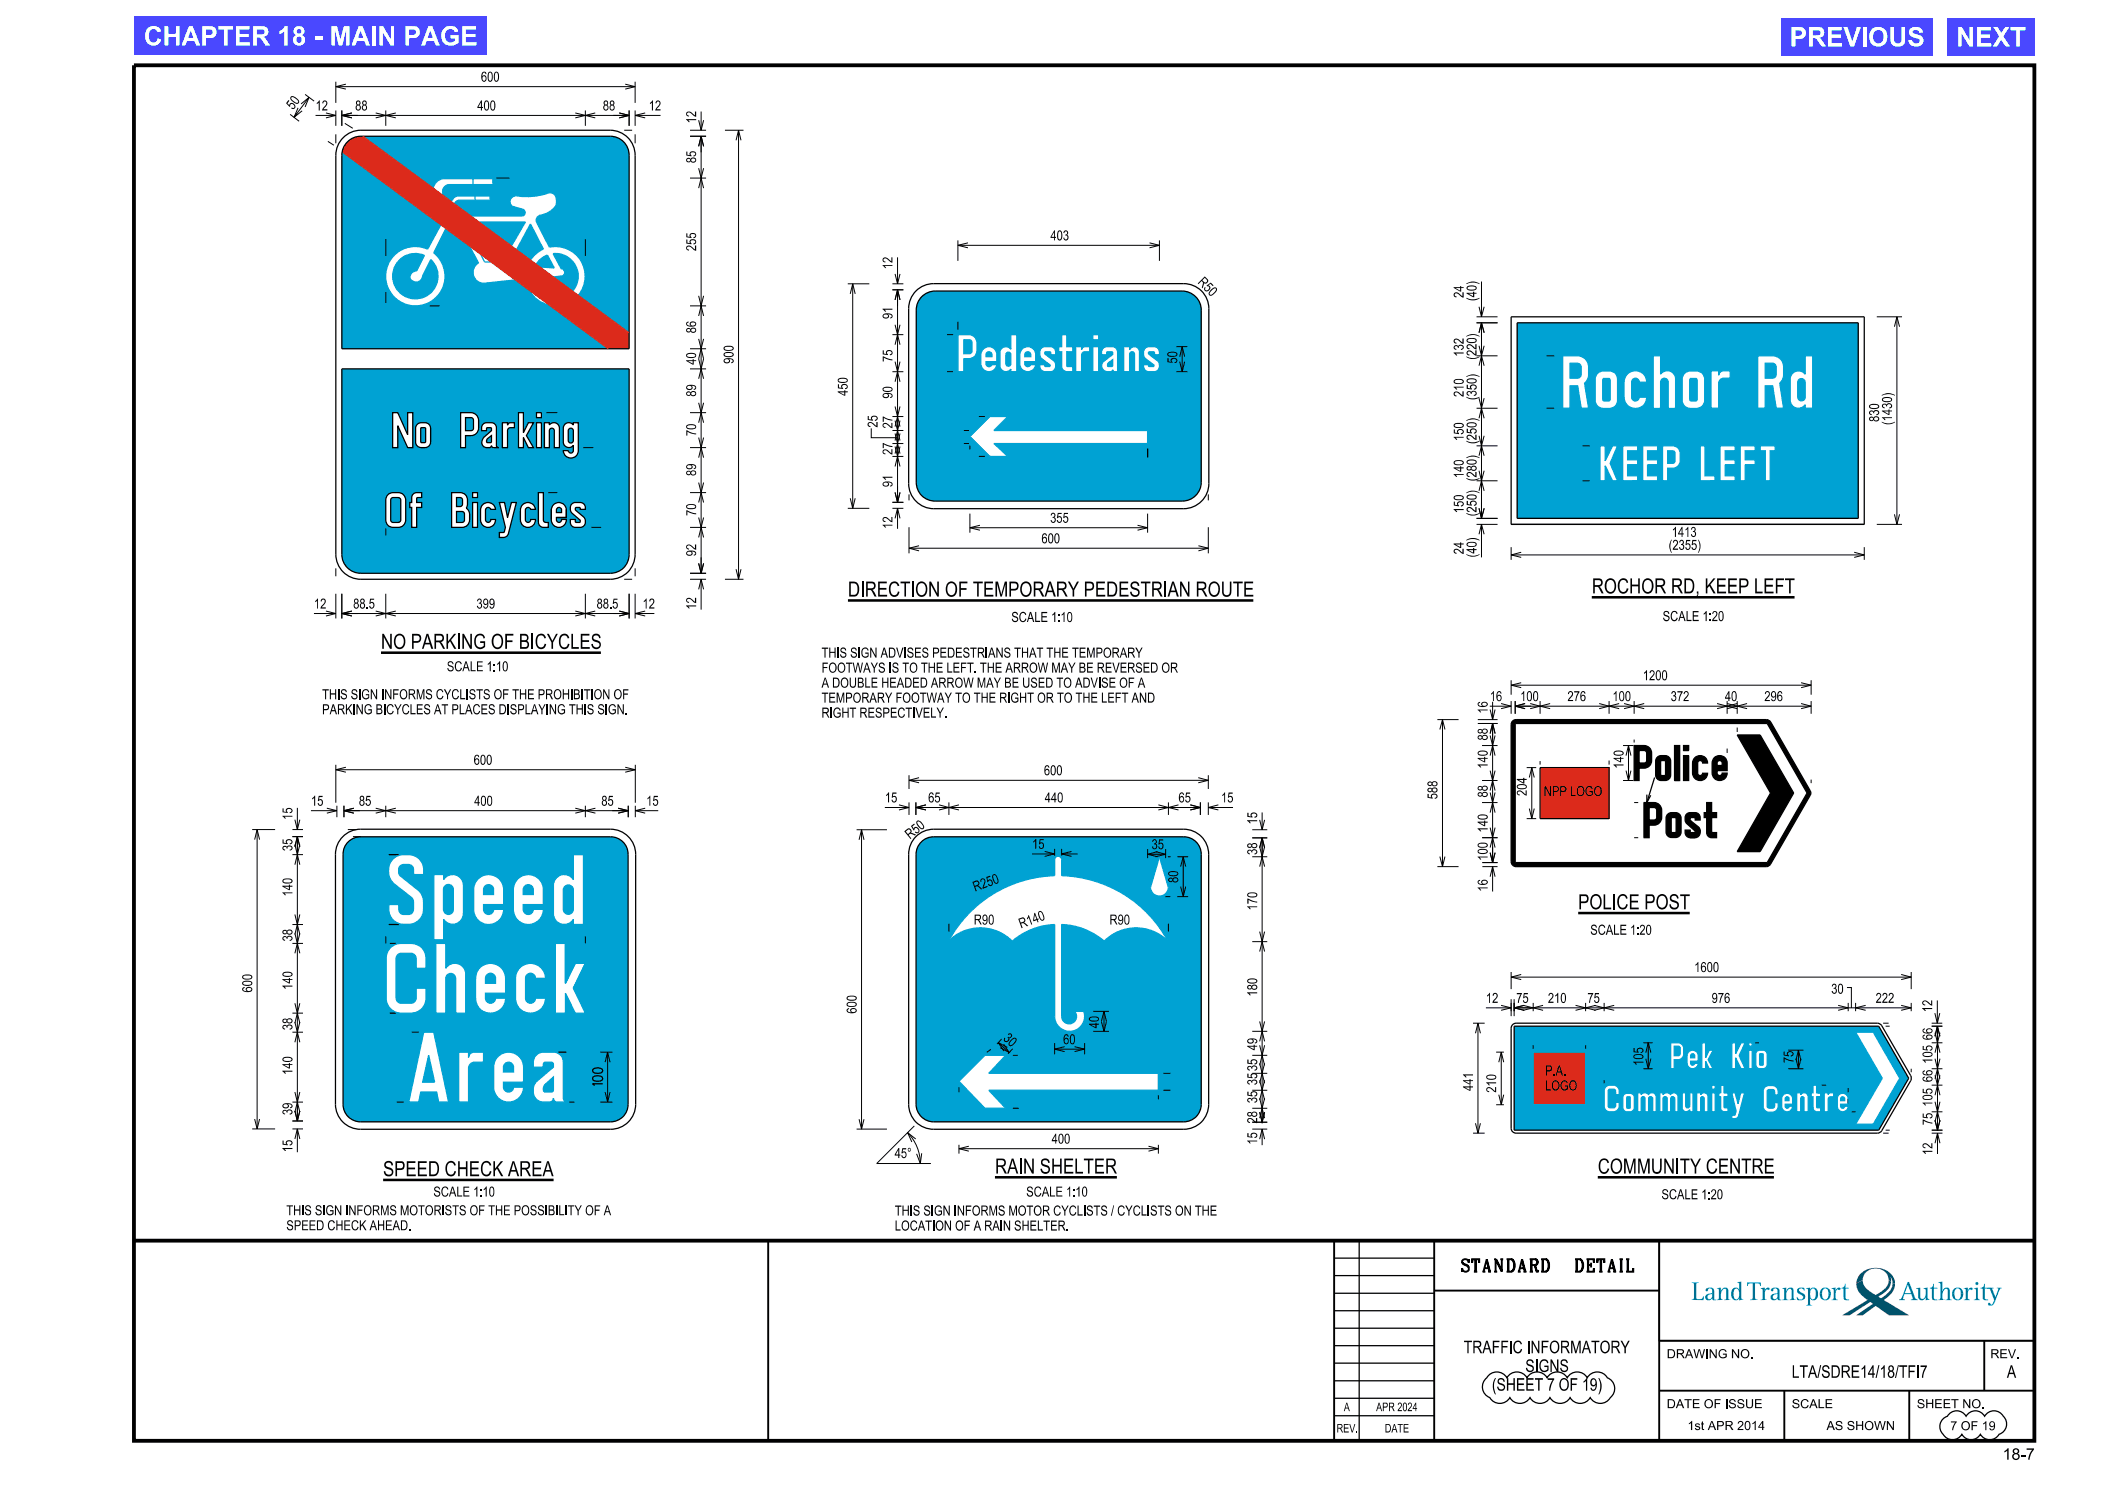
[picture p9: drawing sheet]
<svg xmlns="http://www.w3.org/2000/svg" width="420mm" height="297mm" viewBox="0 0 420 297" stroke-linecap="round" stroke-linejoin="round" font-family="sans-serif">
<defs><g id="words">
<g font-size="3.8" fill="#fff">
<text x="28.7" y="9.1">CHAPTER 18 - MAIN PAGE</text>
<text x="357.8" y="9.3">PREVIOUS</text>
<text x="391.1" y="9.3">NEXT</text>
</g>
<g font-size="3">
<text x="169.5" y="119.3">DIRECTION OF TEMPORARY PEDESTRIAN ROUTE</text>
<text x="318.2" y="118.6">ROCHOR RD, KEEP LEFT</text>
<text x="76.2" y="129.7">NO PARKING OF BICYCLES</text>
<text x="315.5" y="181.7">POLICE POST</text>
<text x="76.6" y="235.1">SPEED CHECK AREA</text>
<text x="198.9" y="234.6">RAIN SHELTER</text>
<text x="319.4" y="234.6">COMMUNITY CENTRE</text>
</g>
<g font-size="2.5">
<text x="292.3" y="254.2">STANDARD</text>
<text x="313.9" y="254.2">DETAIL</text>
<text x="292.6" y="270.5">TRAFFIC INFORMATORY</text>
<text x="304.9" y="274.2">SIGNS</text>
<text x="358.2" y="275.4">LTA/SDRE14/18/TFI7</text>
<text x="401.2" y="275.4">A</text>
<text x="298.2" y="278">(SHEET 7 OF 19)</text>
</g>
<text font-size="2.3" x="400.3" y="291.8">18-7</text>
<g font-size="2">
<text x="96.1" y="16.3">600</text>
<text x="58.6" y="22.1" transform="rotate(-53 58.6 22.1)">50</text>
<text x="63.1" y="22.1">12</text>
<text x="71" y="22.1">88</text>
<text x="95.4" y="22.1">400</text>
<text x="120.5" y="22.1">88</text>
<text x="129.7" y="22.1">12</text>
<text x="210" y="48">403</text>
<text x="239.3" y="56.5" transform="rotate(45 239.3 56.5)">R50</text>
<text x="209.9" y="104.5">355</text>
<text x="334.2" y="107.3">1413</text>
<text x="208.2" y="108.6">600</text>
<text x="333.6" y="109.9">(2355)</text>
<text x="62.8" y="121.6">12</text>
<text x="70.6" y="121.6">88.5</text>
<text x="95.2" y="121.6">399</text>
<text x="119.3" y="121.6">88.5</text>
<text x="128.4" y="121.6">12</text>
<text x="202.2" y="124.3">SCALE 1:10</text>
<text x="332.4" y="124.1">SCALE 1:20</text>
<text x="164.2" y="131.4">THIS SIGN ADVISES PEDESTRIANS THAT THE TEMPORARY</text>
<text x="89.3" y="134.2">SCALE 1:10</text>
<text x="164.2" y="137.4">A DOUBLE HEADED ARROW MAY BE USED TO ADVISE OF A</text>
<text x="164.2" y="134.4">FOOTWAYS IS TO THE LEFT. THE ARROW MAY BE REVERSED OR</text>
<text x="328.4" y="136">1200</text>
<text x="64.4" y="142.8">PARKING BICYCLES AT PLACES DISPLAYING THIS SIGN.</text>
<text x="64.4" y="139.8">THIS SIGN INFORMS CYCLISTS OF THE PROHIBITION OF</text>
<text x="164.2" y="143.4">RIGHT RESPECTIVELY.</text>
<text x="164.2" y="140.4">TEMPORARY FOOTWAY TO THE RIGHT OR TO THE LEFT AND</text>
<text x="297.8" y="140.1">16</text>
<text x="303.9" y="140.1">100</text>
<text x="313.3" y="140.1">276</text>
<text x="322.3" y="140.1">100</text>
<text x="334" y="140.1">372</text>
<text x="344.8" y="140.1">40</text>
<text x="352.7" y="140.1">296</text>
<text x="94.7" y="152.8">600</text>
<text x="208.7" y="154.9">600</text>
<text x="62.2" y="161">15</text>
<text x="71.7" y="161">85</text>
<text x="94.8" y="161">400</text>
<text x="120.2" y="161">85</text>
<text x="129.2" y="161">15</text>
<text x="176.9" y="160.4">15</text>
<text x="185.5" y="160.4">65</text>
<text x="208.8" y="160.4">440</text>
<text x="235.6" y="160.4">65</text>
<text x="244.1" y="160.4">15</text>
<text x="308.6" y="159.1">NPP LOGO</text>
<text x="181.9" y="167.8" transform="rotate(-39 181.9 167.8)">R50</text>
<text x="206.3" y="169.7">15</text>
<text x="230.2" y="169.7">35</text>
<text x="194.9" y="178.2" transform="rotate(-20 194.9 178.2)">R250</text>
<text x="194.7" y="184.8">R90</text>
<text x="204.1" y="185.6" transform="rotate(-20 204.1 185.6)">R140</text>
<text x="221.8" y="184.8">R90</text>
<text x="317.9" y="186.8">SCALE 1:20</text>
<text x="338.7" y="194.3">1600</text>
<text x="297" y="200.4">12</text>
<text x="303.1" y="200.4">75</text>
<text x="309.4" y="200.4">210</text>
<text x="317.3" y="200.4">75</text>
<text x="342.2" y="200.4">976</text>
<text x="366.1" y="198.6">30</text>
<text x="374.9" y="200.4">222</text>
<text x="200.4" y="207.7" transform="rotate(42 200.4 207.7)">30</text>
<text x="212.5" y="208.7">60</text>
<text x="308.9" y="214.9">P.A.</text>
<text x="308.9" y="217.9">LOGO</text>
<text x="178.8" y="231.4">45°</text>
<text x="210.2" y="228.6">400</text>
<text x="86.6" y="239.2">SCALE 1:10</text>
<text x="205.2" y="239.2">SCALE 1:10</text>
<text x="332.1" y="239.7">SCALE 1:20</text>
<text x="57.2" y="245.9">SPEED CHECK AHEAD.</text>
<text x="57.2" y="242.9">THIS SIGN INFORMS MOTORISTS OF THE POSSIBILITY OF A</text>
<text x="178.9" y="246">LOCATION OF A RAIN SHELTER.</text>
<text x="178.9" y="243">THIS SIGN INFORMS MOTOR CYCLISTS / CYCLISTS ON THE</text>
</g>
<g font-size="1.8">
<text x="333.2" y="271.5">DRAWING NO.</text>
<text x="397.9" y="271.5">REV.</text>
<text x="333.2" y="281.5">DATE OF ISSUE</text>
<text x="358.2" y="281.5">SCALE</text>
<text x="383.2" y="281.5">SHEET NO.</text>
<text x="337.3" y="285.8">1st APR 2014</text>
<text x="365.1" y="285.8">AS SHOWN</text>
<text x="389.9" y="285.9">7 OF 19</text>
</g>
<g font-size="1.7">
<text x="267.2" y="286.3">REV.</text>
<text x="268.6" y="282">A</text>
<text x="275.1" y="282">APR 2024</text>
<text x="276.8" y="286.3">DATE</text>
</g>
</g></defs>
<g fill="#00a2d3">
<path d="M313.9 72.6h1.6l.5 .4 .1 1.9-.4 .6-1.8 .1z" fill-rule="evenodd"/>
<path d="M320.5 75.7l1.1-.1 .3 .2v4l-.2 .3h-1.1l-.2-.2z" fill-rule="evenodd"/>
<path d="M337.9 75.7l1.1-.1 .3 .2v4l-.2 .3h-1.1l-.2-.2z" fill-rule="evenodd"/>
<path d="M352.9 72.6h1.6l.5 .4 .1 1.9-.1 .3-.3 .3-1.8 .1z" fill-rule="evenodd"/>
<path d="M359.6 75.9l.3-.2a.73 .73 0 0 1 1 .7v3a.74 .74 0 0 1-.8 .7 .74 .74 0 0 1-.7-.7v-3z" fill-rule="evenodd"/>
<path d="M333.4 90.1h1.2l.2 .3 .1 1.7-.3 .5h-1.2z" fill-rule="evenodd"/>
<path d="M338.1 210.7l.2-.1 .3 .1 .2 .7h-.8z" fill-rule="evenodd"/>
<path d="M351.8 210.6l.7 .1-.1 2.2h-.5l-.1-.1z" fill-rule="evenodd"/>
<path d="M325.3 219.2l.6 .1v2l-.1 .2h-.5l-.1-.2z" fill-rule="evenodd"/>
<path d="M357 219.3l.3-.1 .2 .1 .1 .7h-.7z" fill-rule="evenodd"/>
<path d="M368.1 219.3l.3-.1 .3 .1 .1 .7h-.9z" fill-rule="evenodd"/>
<path d="M334.7 209.1h.9l.3 .2v1.3l-.2 .3-1 .1z" fill-rule="evenodd"/>
</g>
<g fill="#dc2a1b">
<path d="M307.9 153.4h13.8v10.2h-13.8z" fill-rule="evenodd"/>
<path d="M306.5 210.3h10.5v10.5h-10.5z" fill-rule="evenodd"/>
</g>
<g fill="#00a2d3">
<path d="M95.8 44.4h9.2l-2.8 4.8z"/>
<path d="M302.7 205.1h72.9l6 10.4-6 10.4h-72.9zM370.9 206.3l5.4 9.2-5.4 9.2h3.6l5.3-9.2-5.3-9.2zM337.5 210.3l-.2 .7v1.5a1.11 1.11 0 0 0 1.1 1.1 1.11 1.11 0 0 0 1.1-1.1h-.7a.41 .41 0 0 1-.4 .4 .41 .41 0 0 1-.4-.4v-.4h1.5a1.89 1.89 0 0 0-.4-1.9 1.1 1.1 0 0 0-1.6 .1zM340.2 208.4v5.2h.8v-1.5l.7 1.5h.8l-1-1.8 1-1.9h-.8l-.7 1.5v-3zM321 217.2l-.3 .8v3.1a1.15 1.15 0 0 0 1.1 1.1 1.44 1.44 0 0 0 1.7-.6l.2-1.3h-.7l-.1 .9-.2 .2h-.9l-.3-.2v-3.3l.3-.2h.9l.2 .2 .1 .9h.7a1.49 1.49 0 0 0-.6-1.8l-.6-.1a1.65 1.65 0 0 0-1.5 .3zM346.2 208.4v5.2h.8v-2.2l1.1 2.2h.8l-1.2-2.6 1.2-2.6h-.8l-1.1 2.2v-2.2zM349.6 209.9v3.7h.7v-3.7zM351.2 210.1l-.2 .6v2.3l.2 .4 .6 .2a1.23 1.23 0 0 0 1.4-.4v-2.7a1.31 1.31 0 0 0-2-.4zM349.6 208.4v.7h.7v-.7zM324.7 218.7l-.3 .6v2.3a1.24 1.24 0 0 0 1.9 .5l.3-.3 .1-.4-.1-2.5-.6-.4h-1zM327.4 218.4v3.8h.7v-2.6a.39 .39 0 0 1 .4-.4 .39 .39 0 0 1 .4 .4v2.6h.7v-2.6a.41 .41 0 0 1 .4-.4 .41 .41 0 0 1 .4 .4v2.6h.7v-3a.84 .84 0 0 0-.6-.8 .84 .84 0 0 0-.9 .4 .92 .92 0 0 0-1.5 0v-.4zM331.8 218.4v3.8h.7v-2.6a.41 .41 0 0 1 .4-.4 .41 .41 0 0 1 .4 .4v2.6h.7v-2.6a.41 .41 0 0 1 .4-.4 .41 .41 0 0 1 .4 .4v2.6h.7v-3a.84 .84 0 0 0-.6-.8 .84 .84 0 0 0-1 .4 .93 .93 0 0 0-1.4 0v-.4zM336.3 218.4v3a.81 .81 0 0 0 .6 .8 .81 .81 0 0 0 .9-.4v.4h.7v-3.8h-.7v2.6a.41 .41 0 0 1-.4 .4 .41 .41 0 0 1-.4-.4v-2.6zM339.2 218.4v3.8h.8v-2.7l.3-.3 .4 .3v2.7h.8v-3a.8 .8 0 0 0-.6-.8 .8 .8 0 0 0-.9 .4v-.4zM342.2 216.9v.8h.7v-.8zM342.2 218.4v3.8h.7v-3.8zM346.2 218.4l.9 3.7-.3 .8h-.6v.7h.8l.3-.2 .3-.4 1.2-4.6h-.8l-.5 2.2-.6-2.2zM356.5 218.8l-.3 .5v1.8a1.09 1.09 0 0 0 1.1 1.1 1.09 1.09 0 0 0 1.1-1.1h-.8a.39 .39 0 0 1-.5 .4l-.2-.3v-.5h1.5a2.01 2.01 0 0 0-.4-1.9l-.7-.3zM352.8 217.3l-.3 .8v3.1a1.15 1.15 0 0 0 1.1 1.1 1.47 1.47 0 0 0 1.5-.4 1.47 1.47 0 0 0 .4-1.5h-.7l-.1 .8-.2 .2-.9 .1-.3-.3 .1-3.3 1.1-.1 .2 .2 .1 .9h.7a1.46 1.46 0 0 0-.6-1.8l-.6-.1a1.65 1.65 0 0 0-1.5 .3zM359.2 218.4v3.8h.8v-2.7a.34 .34 0 0 1 .3-.3 .34 .34 0 0 1 .3 .3v2.7h.9v-3a.8 .8 0 0 0-.6-.8 .8 .8 0 0 0-.9 .4v-.4zM364.7 218.4v3.8h.8v-2.7l.2-.3h.9v-.8l-.9 .1-.2 .3v-.4zM367.6 218.8l-.3 .5v1.8a1.09 1.09 0 0 0 1.1 1.1 1.09 1.09 0 0 0 1.1-1.1h-.7a.41 .41 0 0 1-.4 .4 .41 .41 0 0 1-.5-.4v-.4h1.6v-1.1a1.1 1.1 0 0 0-.7-1 1.1 1.1 0 0 0-1.2 .2zM306.5 210.3v10.5h10.5v-10.5zM344 216.9v1.5h-.4v.8h.4v2.4l.2 .4 .3 .2h1v-.8h-.7l-.1-.1v-2.1h.8v-.8h-.8v-1.5zM334 208.4v5.2h.7v-1.8a1.39 1.39 0 0 0 1.9-1.1v-1.2a1.15 1.15 0 0 0-1.1-1.1zM362.4 216.9v1.5h-.3v.8h.3v2.2a.78 .78 0 0 0 .8 .8h.8v-.8h-.7l-.2-.1v-2.1h.9v-.8h-.9v-1.5z" fill-rule="evenodd"/>
<path d="M303.3 64.5h68.2v39.1h-68.2zM312.4 71.1v10.5h1.5v-4.5h1.5l.7 4.5h1.5l-.8-5 .5-.6a4.1 4.1 0 0 0 .3-2.7 2.23 2.23 0 0 0-2.3-2.2zM325.3 74.8l-.3 .5-.3 .8v3.3a2.26 2.26 0 0 0 2.2 2.2 2.26 2.26 0 0 0 2.3-2.2h-1.5a.76 .76 0 0 1-.8 .7 .76 .76 0 0 1-.7-.7v-3a.76 .76 0 0 1 .7-.8 .76 .76 0 0 1 .8 .8h1.5a2.26 2.26 0 0 0-1.4-2.1 2.26 2.26 0 0 0-2.5 .5zM319.4 74.6l-.4 .6-.1 .4v4.4a1.62 1.62 0 0 0 1.6 1.6h1.2a1.57 1.57 0 0 0 1.7-1.6v-4.2a1.57 1.57 0 0 0-1.7-1.6 2.75 2.75 0 0 0-2.3 .4zM336.8 74.6l-.4 .6-.1 .4v4.4a1.63 1.63 0 0 0 1.6 1.6 2.81 2.81 0 0 0 2.4-.4l.5-1v-4.4a1.65 1.65 0 0 0-1.7-1.6 2.79 2.79 0 0 0-2.3 .4zM342.1 74.1v7.5h1.5v-5a1.01 1.01 0 0 1 1-1h1.3v-1.5l-1.8 .1-.4 .4-.1 .4v-.9zM330.5 71.1v10.5h1.5v-5.3a.76 .76 0 0 1 .7-.7 .76 .76 0 0 1 .8 .7v5.3h1.5v-5.9a1.66 1.66 0 0 0-1.2-1.5 1.66 1.66 0 0 0-1.8 .6v-3.7zM351.4 71.1v10.5h1.5v-4.5h1.5l.7 4.5h1.5l-.8-5 .5-.8a4.3 4.3 0 0 0 .3-2.5 2.17 2.17 0 0 0-2.3-2.2zM360.9 71.1v3.7a1.68 1.68 0 0 0-1.9-.6 1.68 1.68 0 0 0-1.1 1.6v4.1a1.65 1.65 0 0 0 1.1 1.6 1.65 1.65 0 0 0 1.9-.6v.7h1.5v-10.5zM319.9 89.1v7h1v-3l1.5 3h1l-1.5-3.5 1.5-3.5h-1l-1.5 3v-3zM324.4 89.1v7h3v-1h-2v-2.2h2v-1h-2v-1.8h2v-1zM328.4 89.1v7h3v-1h-2v-2.2h2v-1h-2v-1.8h2v-1zM332.4 89.1v7h1v-2.5a2.01 2.01 0 0 0 2.2-.7l.2-.5 .1-1.8a1.47 1.47 0 0 0-1.5-1.5zM339.9 89.1v7h3v-1h-2v-6zM343.9 89.1v7h3v-1h-2v-2.2h2v-1h-2v-1.8h2v-1zM347.9 89.1v7h1v-3.2h2v-1h-2v-1.8h2v-1zM351.9 89.1v1h1v6h1v-6h1v-1z" fill-rule="evenodd"/>
<path d="M79.8 52a4.5 4.5 0 0 1 5-1l-1.5 3.1a1.22 1.22 0 0 0-1.2 1.8 1.33 1.33 0 0 0 1.5 .4 1.33 1.33 0 0 0 .9-1.2l1.6-3.2a4.5 4.5 0 0 1 .2 6.4 4.5 4.5 0 0 1-6.4 .2 4.5 4.5 0 0 1-.1-6.5z" fill-rule="evenodd"/>
<path d="M106 44.8l2.6 5a5.9 5.9 0 0 0-2.6 2.2l-2.7-2.1z" fill-rule="evenodd"/>
<path d="M107.9 52l1.5-1 1.4 2.5-2.8-.1-.8-.6z" fill-rule="evenodd"/>
<path d="M110.6 50.7a4.5 4.5 0 0 1 4.5 2.4 4.5 4.5 0 0 1-.6 5.1l-3.9-2.9 1.8-.2a.71 .71 0 0 0 .5-.7 .71 .71 0 0 0-.7-.6z" fill-rule="evenodd"/>
</g>
<path d="M69.3 28.5l1.3-.9 1-.3 .9-.1 53.3 39.3v3.2h-4.2l-53.2-39.4 .3-1z" fill-rule="evenodd" fill="#dc2a1b"/>
<g fill="#00a2d3">
<path d="M85.7 210.9l1.2 5.4h-2.4z"/>
<path d="M205 70.5l.5-.2a.7 .7 0 0 1 .6 1h-1.2z" fill-rule="evenodd"/>
<path d="M197.3 70.5l.4-.2a.7 .7 0 0 1 .6 1h-1.2v-.5z" fill-rule="evenodd"/>
<path d="M201.2 70.5a.5 .5 0 0 1 .6-.1 .5 .5 0 0 1 .3 .5l-.1 2a.49 .49 0 0 1-.5 .3 .49 .49 0 0 1-.4-.5v-1.8z" fill-rule="evenodd"/>
<path d="M221.5 72.5l.9-.6v1.3l-.8 .1a.41 .41 0 0 1-.3-.4 .41 .41 0 0 1 .2-.4z" fill-rule="evenodd"/>
<path d="M192.7 67.9h1.2l.4 .4v1.9l-.3 .5h-1.3z" fill-rule="evenodd"/>
<path d="M88.9 177.1a1 1 0 0 1 1.1-.2 1 1 0 0 1 .6 .9v3.9a.99 .99 0 0 1-1 1.1 .99 .99 0 0 1-.9-1.1v-3.9z" fill-rule="evenodd"/>
<path d="M97 177.1a.99 .99 0 0 1 1.1-.2 .99 .99 0 0 1 .6 .9v1h-2a1.73 1.73 0 0 1 .3-1.7z" fill-rule="evenodd"/>
<path d="M104.9 177.1a.99 .99 0 0 1 1.1-.2 .99 .99 0 0 1 .6 .9v1h-2a1.73 1.73 0 0 1 .3-1.7z" fill-rule="evenodd"/>
<path d="M112.9 177.2a.99 .99 0 0 1 1.1-.3 .99 .99 0 0 1 .6 1v3.8a1.01 1.01 0 0 1-1 1 1.01 1.01 0 0 1-1-1v-3.8z" fill-rule="evenodd"/>
<path d="M97.4 194.8a.98 .98 0 0 1 1.1-.2 .98 .98 0 0 1 .6 .9v1h-2.1a1.73 1.73 0 0 1 .4-1.7z" fill-rule="evenodd"/>
<path d="M101 212.6a.99 .99 0 0 1 1-.2 .99 .99 0 0 1 .7 .9v1h-2.1a1.73 1.73 0 0 1 .4-1.7z" fill-rule="evenodd"/>
<path d="M108.9 216.8l1.7-1.5v2.8l-.4 .2h-1.2a.81 .81 0 0 1-.2-1.4z" fill-rule="evenodd"/>
<path d="M84.1 85.5h.9l.1 .2v2.6l-.1 .2h-.7l-.2-.2z" fill-rule="evenodd"/>
<path d="M93.1 83.5h1.2l.3 .3v1.9l-.3 .3-1.2 .1z" fill-rule="evenodd"/>
<path d="M97.5 87.6l.7-.5v1.2l-.2 .2h-.5a.46 .46 0 0 1-.3-.5 .46 .46 0 0 1 .3-.4z" fill-rule="evenodd"/>
<path d="M113.8 85.7l.5-.1 .3 .3v2.1a.51 .51 0 0 1-.5 .5 .51 .51 0 0 1-.5-.5v-1.9z" fill-rule="evenodd"/>
<path d="M78.2 99.6l.4-.2h1a.49 .49 0 0 1 .5 .5v4a.49 .49 0 0 1-.5 .5h-1.2l-.3-.3v-4.2z" fill-rule="evenodd"/>
<path d="M91.3 99.4l.8 .1 .3 .2 .1 1-.2 .4-1 .1z" fill-rule="evenodd"/>
<path d="M91.3 102.2l1.2 .1 .3 .2 .1 1.4-.4 .5h-1.2z" fill-rule="evenodd"/>
<path d="M111.3 101.6a.54 .54 0 0 1 1 .2v.6h-1.1z" fill-rule="evenodd"/>
<path d="M72.5 27.2h49.5a3.8 3.8 0 0 1 3.8 3.8v35.5l-10.2-7.5a5.9 5.9 0 0 0 .5-6.9 5.9 5.9 0 0 0-6.3-2.7l-2.6-5a1.2 1.2 0 0 1 1.4-1.5 3.9 3.9 0 0 0 2.6-2.1 1.68 1.68 0 0 0-1.1-2.3h-.4a14.8 14.8 0 0 1-6.8 .7 1.15 1.15 0 0 0-.9 1.3 1.15 1.15 0 0 0 1.2 1l.8 .2a.77 .77 0 0 1 .9 .5 .77 .77 0 0 1-.5 1h-10.2l-3.4-2.5a1.06 1.06 0 0 1 1.1-.7h3l.1-.1 .1 .1h2.8l.1-.7-.1-.1h-2.8l-.1 .1-.1-.1h-3.4a1.25 1.25 0 0 0-1.1 .9l-.2-.1a1.84 1.84 0 0 1-1.6-2.4l.5-.5 .7-.2h4.5l.2-.2 .3 .2h3.6l.1-.1v-.9l-.1-.2h-3.6l-.3 .2-.2-.2h-5.7a2.32 2.32 0 0 0-2 1.9z" fill-rule="evenodd"/>
<path d="M68.4 30.3l19.7 14.6-2.6 4.9a5.9 5.9 0 0 0-8.4 5.6 5.9 5.9 0 0 0 8.6 5.1 5.9 5.9 0 0 0 1-10l2.4-4.8 4.8 3.5 1.8 3.4a2.17 2.17 0 0 0-1.1 2.4 2.17 2.17 0 0 0 2.2 1.6l6.2-.7 2.9 2.2a5.8 5.8 0 0 0 3.9 2.9l11.8 8.7h-53.3z" fill-rule="evenodd"/>
<path d="M68.3 73.7h57.5v37.1a3.7 3.7 0 0 1-3.8 3.8h-49.9a3.8 3.8 0 0 1-3.8-3.8zM83.4 84.8l-.3 .8v3a1.76 1.76 0 0 0 2.8 .4l.2-.6-.1-3.1a1.65 1.65 0 0 0-2.6-.5zM92.1 82.5v7h1v-2.4a2.52 2.52 0 0 0 2.1-.5l.4-.8 .1-1.8a1.57 1.57 0 0 0-1.5-1.5zM96.6 84.8l-.3 .3v1h1l.1-.6h.6l.2 .2v.4l-1.3 1.2a1.18 1.18 0 0 0-.4 1.7 1.18 1.18 0 0 0 1.7 .2v-.1l.1 .2a1.37 1.37 0 0 0 1.4 .2l-.3-.1-.2-.3v-3.9l-.2-.4-.6-.3a2.41 2.41 0 0 0-1.8 .3zM100.4 84.5v5h1.1v-3.4a.57 .57 0 0 1 .6-.6h.7v-1l-1 .1-.3 .4v-.5zM103.6 82.5v7h1v-2l1 2h1l-1.4-2.4 1.4-2.6h-1l-1 2v-4zM107.2 84.5v5h1v-5zM107.2 82.5v1h1v-1zM108.8 84.5v5h1v-3.4a.49 .49 0 0 1 .5-.5 .49 .49 0 0 1 .5 .5v3.4h1v-3.9a1.1 1.1 0 0 0-.7-1.1 1.1 1.1 0 0 0-1.3 .4v-.4zM113 84.8l-.4 .8v2.8a1.12 1.12 0 0 0 .8 1 1.12 1.12 0 0 0 1.2-.4v1.1a.51 .51 0 0 1-.5 .5 .51 .51 0 0 1-.5-.5h-1a1.5 1.5 0 0 0 1.5 1.4 1.5 1.5 0 0 0 1.5-1.4v-5.6h-1v.4a1.1 1.1 0 0 0-1.6-.1zM78.5 82.5v7h1v-4.4l2 4.4h1v-7h-1v4.4l-2-4.4zM77.5 98.9l-.4 .9v4.1a1.45 1.45 0 0 0 1.5 1.5 2.03 2.03 0 0 0 2.3-.7l.2-.8v-4a1.51 1.51 0 0 0-1.5-1.4h-1.4zM82.6 98.7a1.83 1.83 0 0 0-.3 1.7h-.4v1h.4v4h1v-4h1v-1h-1v-.8l.1-.2h.9v-.9a1.83 1.83 0 0 0-1.7 .2zM90.3 98.5v6.9h2.1a1.51 1.51 0 0 0 1.5-1.5 2.2 2.2 0 0 0-.7-2.3l.2-.6a2.24 2.24 0 0 0-.6-2.3l-.6-.2zM94.5 100.4v5h1v-5zM94.5 98.5v.9h1v-.9zM99.8 100.4l1.2 5-.2 1h-1v1h1.1l.4-.2 .3-.6 1.6-6.2h-1l-.7 3-.6-3zM96.5 100.9l-.4 .8v2.2a1.5 1.5 0 0 0 1.5 1.5 1.5 1.5 0 0 0 1.5-1.6h-1a.53 .53 0 0 1-.5 .6 .53 .53 0 0 1-.6-.5v-2a.54 .54 0 0 1 .5-.5 .54 .54 0 0 1 .6 .4h1a1.51 1.51 0 0 0-1-1.3 1.51 1.51 0 0 0-1.6 .4zM104.5 100.9l-.4 .8-.1 2.2a1.5 1.5 0 0 0 1.6 1.5 1.5 1.5 0 0 0 1.4-1.6h-.9a.53 .53 0 0 1-.5 .6 .53 .53 0 0 1-.6-.5v-2a.54 .54 0 0 1 .5-.5 .54 .54 0 0 1 .6 .4h.9a1.51 1.51 0 0 0-1-1.3 1.51 1.51 0 0 0-1.5 .4zM107.6 98.5v5.9a1.01 1.01 0 0 0 1 1h1v-1h-.7l-.3-.5v-5.4zM114.3 100.7a1.49 1.49 0 0 0 .1 1.9l1.6 1.4v.3l-.1 .1h-.8l-.1-.6h-1a1.13 1.13 0 0 0 1 1.6 1.81 1.81 0 0 0 1.7-.3 1.34 1.34 0 0 0 0-1.8l-1.6-1.3-.1-.4 .2-.2h.6l.2 .4h1a1.09 1.09 0 0 0-1-1.4 1.9 1.9 0 0 0-1.7 .3zM110.6 100.9l-.4 .8v2.2a1.5 1.5 0 0 0 1.6 1.5 1.5 1.5 0 0 0 1.4-1.6h-.9a.52 .52 0 0 1-.5 .6 .52 .52 0 0 1-.6-.5v-.5h2v-1.6a1.51 1.51 0 0 0-1-1.3 1.51 1.51 0 0 0-1.6 .4z" fill-rule="evenodd"/>
<path d="M184.3 59.3a4 4 0 0 1 2.6-1.1h49.4a3.9 3.9 0 0 1 3.8 3.8v34.4a3.8 3.8 0 0 1-3.8 3.8h-49.4a3.7 3.7 0 0 1-3.7-3.8v-34.4a3.6 3.6 0 0 1 1.1-2.7zM197.9 83.3l-4 3.9 4 4h3.6l-2.8-2.6h30.7v-2.6h-30.7l2.8-2.7zM204.3 69.8l-.4 .8v2.1a1.59 1.59 0 0 0 1.5 1.6 1.59 1.59 0 0 0 1.6-1.4h-1a.6 .6 0 0 1-.6 .4 .6 .6 0 0 1-.5-.6v-.4h2.1a3.3 3.3 0 0 0-.2-2.3 1.57 1.57 0 0 0-2.5-.2zM196.4 69.9l-.3 .8v2a1.61 1.61 0 0 0 1.5 1.6 1.61 1.61 0 0 0 1.7-1.4h-1a.6 .6 0 0 1-.7 .4 .6 .6 0 0 1-.5-.6v-.4h2.2a3.2 3.2 0 0 0-.3-2.3 1.58 1.58 0 0 0-2.6-.1zM202.1 66.9v2.9a1.2 1.2 0 0 0-1.4-.5 1.2 1.2 0 0 0-.8 1.2v2.6a1.2 1.2 0 0 0 .8 1.1 1.2 1.2 0 0 0 1.4-.4v.5h1.2v-7.4zM208.2 69.6a1.57 1.57 0 0 0 .1 2.1l1.6 1.2v.3l-.8 .1-.2-.1-.1-.3h-.9a1.14 1.14 0 0 0 1 1.4 2.05 2.05 0 0 0 1.8-.3 1.4 1.4 0 0 0-.1-1.9l-1.7-1.3v-.4l.1-.1h.9l.1 .6h1a1.2 1.2 0 0 0-1-1.6 1.91 1.91 0 0 0-1.8 .3zM228.9 69.6a1.57 1.57 0 0 0 .1 2.1l1.6 1.2 .1 .2-.2 .2h-.7l-.1-.1-.1-.3h-1v.6l.3 .5a1.91 1.91 0 0 0 1.8 .3 1.28 1.28 0 0 0 1-.9 1.28 1.28 0 0 0-.3-1.3l-1.7-1.3-.1-.4 .1-.1h1l.1 .6h1a1.17 1.17 0 0 0-1.1-1.6 1.91 1.91 0 0 0-1.8 .3zM218.4 69.3v5h1.2v-5zM218.4 66.9v1h1.2v-1zM212.2 66.9v2.4h-.6v1h.6v2.9a1.09 1.09 0 0 0 1.1 1.1h1.2v-1h-1.1l-.1-.2v-2.8h1.2v-1h-1.2v-2.4zM215 69.3v5h1.2l.1-3.7 .4-.3h1.1v-1h-.9a.69 .69 0 0 0-.7 .6v-.6zM220.4 69.7l-.1 .3-.1 .9h1l.1-.6h1l.1 .2v.4l-1.7 1.3a1.26 1.26 0 0 0-.3 1.6 1.26 1.26 0 0 0 1.6 .5l.3-.1 .1-.3 .3 .4h1.1l-.3-.1-.1-.2v-3.6a1.09 1.09 0 0 0-1.1-1.1 1.79 1.79 0 0 0-1.9 .4zM224.6 69.3v5h1.2v-3.5a.49 .49 0 0 1 .5-.5 .49 .49 0 0 1 .5 .5v3.5h1v-4a1.03 1.03 0 0 0-.8-1 1.03 1.03 0 0 0-1.2 .6v-.6zM191.5 66.9v7.4h1.2v-2.6a2.09 2.09 0 0 0 2.5-1l.1-2.2a1.63 1.63 0 0 0-1.6-1.6z" fill-rule="evenodd"/>
<path d="M69.6 168.3a3.6 3.6 0 0 1 2.5-1.1h50a3.5 3.5 0 0 1 3.5 3.5v50a3.5 3.5 0 0 1-3.5 3.5h-50a3.5 3.5 0 0 1-3.5-3.5v-50a3.4 3.4 0 0 1 1-2.4zM78.6 171.7a3.6 3.6 0 0 0 .2 5l3.8 3.1v2.2l-.2 .5-.6 .2a1.83 1.83 0 0 1-2-.6l-.1-1.3h-2v.9a3 3 0 0 0 3 3h1a3 3 0 0 0 3-3v-1.5a3.3 3.3 0 0 0-1.2-2.3l-3.5-2.8a1.59 1.59 0 0 1 .1-2.2l.4-.1a1.94 1.94 0 0 1 2.1 .6l.1 1.4h2v-1a3 3 0 0 0-3-3h-1a3 3 0 0 0-2.1 .9zM86.7 174.8v13.1h2v-4.1a2.15 2.15 0 0 0 2.4 .8 2.15 2.15 0 0 0 1.5-2v-5.7a2.14 2.14 0 0 0-1.5-2 2.14 2.14 0 0 0-2.4 .9v-1zM95.6 175.7a3 3 0 0 0-.9 2.1v4a3 3 0 0 0 3 3 3 3 0 0 0 3-3.1h-2a1.01 1.01 0 0 1-1 1.1 1.01 1.01 0 0 1-1-1v-1h4v-3a3 3 0 0 0-1.9-2.8 3 3 0 0 0-3.2 .7zM103.5 175.7l-.5 .7-.3 .9-.1 4.5a3 3 0 0 0 3 3 3 3 0 0 0 3-3.1h-2a1.01 1.01 0 0 1-1 1.1 1.01 1.01 0 0 1-1-1v-1h4v-3a2.99 2.99 0 0 0-1.8-2.8 2.99 2.99 0 0 0-3.3 .7zM114.6 170.8v5a2.16 2.16 0 0 0-2.4-.9 2.16 2.16 0 0 0-1.6 2v5.7a2.16 2.16 0 0 0 1.6 2.1 2.16 2.16 0 0 0 2.4-.9v1h2v-14zM95.9 193.4a3.2 3.2 0 0 0-.8 2.1v4a3 3 0 0 0 3 3 3 3 0 0 0 3-3h-2a1.01 1.01 0 0 1-1 1 1.01 1.01 0 0 1-1.1-1v-1h4.1v-3a3 3 0 0 0-1.9-2.7 3 3 0 0 0-3.3 .6zM103.9 193.4a3 3 0 0 0-.9 2.1v4a3 3 0 0 0 3 3 3 3 0 0 0 3-3h-2a.99 .99 0 0 1-1 1 .99 .99 0 0 1-.9-1v-4a.99 .99 0 0 1 .9-1 .99 .99 0 0 1 1 1h2a3 3 0 0 0-1.8-2.7 3 3 0 0 0-3.3 .6zM111 188.6v13.9h2v-4l2 4h2l-2.4-5 2.4-5h-2l-2 4v-7.9zM87.1 188.6v13.9h2v-6.9a.99 .99 0 0 1 1-1 .99 .99 0 0 1 1 1v6.9h2v-7.8a2.16 2.16 0 0 0-1.6-2.1 2.16 2.16 0 0 0-2.4 .9v-4.9zM99.6 211.2l-.6 .7-.3 .9v4.5a3 3 0 0 0 3 3 3 3 0 0 0 3-3h-2a1.01 1.01 0 0 1-1 1 1.01 1.01 0 0 1-1.1-1v-1h4.1v-3a3 3 0 0 0-1.9-2.8 3 3 0 0 0-3.2 .7zM84.7 206.3l-3 14h2l.4-2h3.2l.4 2h2l-3-14zM91.7 210.3v10h2v-6.8a1.21 1.21 0 0 1 1.2-1.2h1.8v-2h-1.9a1.14 1.14 0 0 0-1.1 1v-1zM107.2 210.9l-.2 .3a2.93 2.93 0 0 0-.4 2.1h2v-.7l.4-.3h1.2l.4 .3v.7l-3.3 2.8a2.41 2.41 0 0 0-.7 2.5 2.41 2.41 0 0 0 2 1.7l1.4-.1 .5-.3 .1-.4 .2 .5 .5 .2 2.1 .1h-.1a.89 .89 0 0 1-.7-.8v-7.2a1.99 1.99 0 0 0-2-2h-2.2l-.8 .2zM78.1 189.4a3 3 0 0 0-.9 2.2v7.9a3 3 0 0 0 3 3h2a2.95 2.95 0 0 0 3-3v-2h-2l-.1 2.2-.4 .7-.5 .1h-2.3l-.4-.3-.3-.5v-8.4l.6-.7 2.4-.1a1.02 1.02 0 0 1 1 1.1v1.9h2v-1.9a2.9 2.9 0 0 0-3-3h-2a3.2 3.2 0 0 0-2.1 .8z" fill-rule="evenodd"/>
<path d="M184.2 168.3a3.4 3.4 0 0 1 2.5-1.1h49.9a3.5 3.5 0 0 1 3.5 3.5v50a3.5 3.5 0 0 1-3.5 3.5h-49.9a3.6 3.6 0 0 1-3.6-3.5v-50a3.3 3.3 0 0 1 1.1-2.4zM191.7 216.1l5.2 5.4h4.1l-3.3-3.6h33.9v-3.4h-33.9l3.3-3.6h-4.1zM231.8 171.2l-1.8 6.2a1.8 1.8 0 0 0 1.8 1.7 1.8 1.8 0 0 0 1.8-1.7zM193.9 182.3a24.7 24.7 0 0 0-4.3 5.8 9 9 0 0 1 12.8 0 14 14 0 0 1 8.4-3.3v18.3a3 3 0 0 0 3.5 3 3 3 0 0 0 2.3-4h-1.8a1.5 1.5 0 0 1-.5 2.4 1.5 1.5 0 0 1-2.1-1.4v-18.3a13.8 13.8 0 0 1 8.5 3.3 9 9 0 0 1 12.8 0 24.9 24.9 0 0 0-21.3-13.1v-3.2a.71 .71 0 0 0-.7-.7 .71 .71 0 0 0-.7 .7v3.2a25.1 25.1 0 0 0-16.9 7.3z" fill-rule="evenodd"/>
</g>
<path d="M26.8 13h379.9v275h-379.9zM26.8 248h379.9" fill="none" stroke="#000" stroke-width=".76" stroke-linecap="butt"/>
<path d="M153.6 248v40M266.7 248v40M286.7 257.9h45M286.7 248v40M331.7 248v40M331.7 268h75M331.7 278h75M356.7 278v10M381.7 278v10M396.7 268v10" fill="none" stroke="#000" stroke-width=".38"/>
<path d="M266.7 258.5h20M266.7 254.9h20M266.7 251.5h20M271.7 248v40M331.7 248h75v20h-75zM266.7 279.5h20M266.7 276h20M266.7 272.4h20M266.7 269h20M266.7 265.5h20M266.7 262h20M266.7 283h20" fill="none" stroke="#000" stroke-width=".25"/>
<g fill="#008c95">
<path d="M338.2 256.3h1.4l-.4 .2-.1 .2v2.9h1l.4-.5h.1v.8l-2.4-.1 .4-.3v-2.8z" fill-rule="evenodd"/>
<path d="M341.1 257.6l-.1 .1a.28 .28 0 0 0 .2 .4 .28 .28 0 0 0 .3-.4l.1-.2h.4l.2 .2 .1 .8h-.6a.71 .71 0 0 0-.8 .6 .71 .71 0 0 0 .5 .8 .71 .71 0 0 0 .9-.4l.1 .3 .3 .1a.16 .16 0 0 0 .2 .1 .16 .16 0 0 0 .1-.3l-.3-.1v-1.7l-.2-.4-.3-.2h-.7zM341.5 258.9l.8-.2v.4l-.3 .5-.2 .1-.3-.1-.2-.6z" fill-rule="evenodd"/>
<path d="M343.2 257.5l.8-.2v.8l.2-.4 .5-.4 .6 .1 .2 .5v1.6l.4 .3-1.2 .1 .4-.4v-1.6l-.2-.3h-.3l-.3 .3-.3 .6v1l.4 .3-1.2 .1 .4-.4v-1.8z" fill-rule="evenodd"/>
<path d="M347.3 256.3l.8-.2v3.3l.4 .3-.8 .2v-.4l-.2 .2-.4 .2a1.33 1.33 0 0 1-.8-2.2l.5-.4h.4l.5 .4v-1.1zM346.9 257.6l-.4 .8 .2 1.1a.61 .61 0 0 0 .8 0 .61 .61 0 0 0 .2-.7l-.2-1-.3-.3z" fill-rule="evenodd"/>
<path d="M349.3 256.3h2.7v.7h-.1l-.1-.3-.3-.2h-.7v2.9l.2 .3 .4 .1-1.6 .1 .4-.2 .2-.3v-2.9h-.7l-.3 .5h-.1z" fill-rule="evenodd"/>
<path d="M352 257.5l.8-.2v.6l.3-.5 .5-.1 .2 .4-.4 .1a.5 .5 0 0 0-.5 .1 .5 .5 0 0 0-.1 .6v1.1l.4 .2-1.2 .1 .4-.3v-1.9z" fill-rule="evenodd"/>
<path d="M354.1 257.6l.5-.3h.6l.4 .3 .1 2 .3 .1a.16 .16 0 0 1 0 .3 .16 .16 0 0 1-.3-.1h-.2l-.2-.4-.3 .3-.6 .1-.5-.4a.96 .96 0 0 1 1.2-1h.2v-.7l-.1-.2-.6-.1-.2 .6-.4-.1zM354.5 258.9l-.1 .2 .1 .4 .2 .2 .3-.1 .3-.4v-.5z" fill-rule="evenodd"/>
<path d="M356.3 257.5l.8-.2v.8l.4-.6 .9-.1 .2 .4v1.7l.4 .3-1.2 .1 .3-.4v-1.7v-.1l-.4-.1-.5 .5-.1 .4v1l.4 .4h-1.2l.4-.3v-1.9z" fill-rule="evenodd"/>
<path d="M359.4 257.5l.4-.2 .9 .1 .1 .6-.5-.5h-.4l-.3 .3 .2 .4 1 .6 .1 .5-.3 .4-.4 .2-1-.1v-.6l.6 .5h.4l.3-.3-.3-.5-.9-.6-.1-.5z" fill-rule="evenodd"/>
<path d="M361 257.5l.4 .2v3l-.4 .2h1.3l-.5-.3v-1.1l.5 .4h.4l.5-.3 .2-.6-.1-1.1a.82 .82 0 0 0-.7-.6 .82 .82 0 0 0-.8 .4v-.4zM362.1 257.7l.4-.2 .4 .3 .1 1.1-.2 .5a.53 .53 0 0 1-.7 .2 .53 .53 0 0 1-.2-.7v-.7z" fill-rule="evenodd"/>
<path d="M364.1 257.7l.5-.4 .7 .1 .5 .5 .2 .7h-.5l-.1-.7-.4-.4-.4 .1-.2 .2-.2 .8h-.4l.1-.6z" fill-rule="evenodd"/>
<path d="M363.8 258.6h.4l.1 .7 .4 .4h.4l.3-.3 .1-.8h.5v.2l-.4 .8-.4 .3h-.5l-.7-.4z" fill-rule="evenodd"/>
<path d="M366.1 257.5l.9-.2v.6l.3-.5 .5-.1 .1 .4-.3 .1a.5 .5 0 0 0-.5 .1 .5 .5 0 0 0-.1 .6v1l.4 .4h-1.3l.4-.2 .1-.3v-1.5z" fill-rule="evenodd"/>
<path d="M368.8 256.6h.1v.8h.6v.2h-.6l.1 1.9 .2 .2h.4v.2h-.7l-.4-.3v-2h-.3v-.2l.5-.3z" fill-rule="evenodd"/>
<path d="M381.4 256.2l-1.2 3.1-.6 .6h1.2l-.1-.2a.24 .24 0 0 1-.3-.1 .24 .24 0 0 1 .1-.3l.2-.6h1.4l.2 .7a.22 .22 0 0 1 0 .3 .22 .22 0 0 1-.2 0l-.1 .2h1.4l-.6-.5-1.2-3.2zM381.4 256.8l.6 1.6h-1.2z" fill-rule="evenodd"/>
<path d="M383 257.5l.9-.2v2l.2 .3h.3l.4-.3 .2-.6-.1-1-.4-.2 .8-.2v2.1l.5 .3-.8 .2-.1-.6-.4 .5h-.8l-.3-.6v-1.5z" fill-rule="evenodd"/>
<path d="M386.5 256.6h.1v.8h.7v.2h-.7v1.9l.3 .2h.4v.2h-.7a.54 .54 0 0 1-.4-.8v-1.5h-.4v-.2l.5-.2z" fill-rule="evenodd"/>
<path d="M387.5 256.3l.8-.2v2l.2-.5 .4-.3 .7 .2 .2 .4v1.6l.4 .4h-1.3l.5-.4v-1.6l-.3-.3-.4 .1-.4 .8v1l.4 .3-1.2 .1 .4-.4v-2.9z" fill-rule="evenodd"/>
<path d="M390.2 258.6h.5l.1 .8a.62 .62 0 0 0 .8 .3 .62 .62 0 0 0 .4-.8v-.3h.5l-.1 .5-.3 .5-.4 .3h-.6l-.6-.3-.2-.4z" fill-rule="evenodd"/>
<path d="M390.5 257.7l.6-.4 .7 .1 .5 .4 .2 .8h-.5l-.2-.8a.64 .64 0 0 0-.8-.2 .64 .64 0 0 0-.3 .8v.2h-.5l.1-.6z" fill-rule="evenodd"/>
<path d="M392.6 257.5l.8-.2v.6l.3-.5 .5-.1 .2 .4-.4 .1a.5 .5 0 0 0-.5 .1 .5 .5 0 0 0-.1 .6v1l.4 .4h-1.2l.4-.3v-1.9z" fill-rule="evenodd"/>
<path d="M394.6 257.5l.8-.2v2.3l.4 .3h-1.2l.4-.4v-1.7z" fill-rule="evenodd"/>
<path d="M396.6 256.6h.2v.8h1.2v.2h-1.2v1.8l.1 .3h.5v.2h-.7l-.4-.4v-1.9h-.4v-.2l.5-.2z" fill-rule="evenodd"/>
<path d="M397.4 257.4h1.2v.1a.25 .25 0 0 0-.3 .1 .25 .25 0 0 0 .1 .3l.5 1.3 .5-1.3a.24 .24 0 0 0 .1-.3 .24 .24 0 0 0-.3-.1v-.1h1l-.5 .4-1.2 2.9-.3 .2h-.5l-.3-.2 .1-.3 .4 .2a.25 .25 0 0 0 .3 .2 .25 .25 0 0 0 .2-.3l.2-.6-.8-2.2-.4-.1z" fill-rule="evenodd"/>
<circle cx="395.2" cy="256.5" r=".3"/>
</g>
<g fill="#171c8f">
<path d="M371.1 256.5l1.3-.6a3.5 3.5 0 0 0 2.2 2.7l.4 .3 .7-.5a3.1 3.1 0 0 0 1.9-2.5l.4 .2a3.7 3.7 0 0 1-2.2 2.9l-.3 .2 .5 .3 1-.7a3 3 0 0 0 1.3-2.2l.5-.1a4.1 4.1 0 0 1-2.2 3.4l5 3h-4l-2.6-1.9-2.6 1.9h-1.3l3.3-2.3-.5-.4-4.2 2.7h-1.4l5-3.1-.4-.3a3.7 3.7 0 0 1-1.8-3z" fill-rule="evenodd"/>
<path d="M371.9 254.6a4.2 4.2 0 0 1 6.8 1.2l.1 .7-.5 .1-.1-.8-.3-.6 .1 .9-.4-.2a2.63 2.63 0 0 0-2.6-2.4 2.63 2.63 0 0 0-2.6 2.4l-1.3 .6 .2-1z" fill-rule="evenodd"/>
</g>
<path d="M297.5 275a2.32 2.32 0 0 1 3.7 .4 2.32 2.32 0 0 1 4.1 0 2.32 2.32 0 0 1 4 0 2.32 2.32 0 0 1 4 0 2.29 2.29 0 0 1 4 0 2.32 2.32 0 0 1 4 0 2.3 2.3 0 0 1 .6 3.9 2.32 2.32 0 0 1-4 0 2.32 2.32 0 0 1-4 0 2.32 2.32 0 0 1-4.1 0 2.29 2.29 0 0 1-3.9 0 2.32 2.32 0 0 1-4.1 0 2.32 2.32 0 0 1-4 0 2.3 2.3 0 0 1-.6-3.9zM388.5 283.5l.8-.4a2.15 2.15 0 0 1 3.7 0 2.12 2.12 0 0 1 3.7 0 2.15 2.15 0 0 1 3.8 0 2.15 2.15 0 0 1-.9 3.6 2.15 2.15 0 0 1-3.7 0 2.12 2.12 0 0 1-3.7 0 2.15 2.15 0 0 1-3.8 0 2.15 2.15 0 0 1 .1-3.2z" fill="none" stroke="#000" stroke-width=".25"/>
<g fill="#4a48ff">
<path d="M26.8 3.3h70.4v7.7h-70.4z"/>
<path d="M356 3.6h30.3v7.4h-30.3z"/>
<path d="M389.3 3.6h17.4v7.4h-17.4z"/>
</g>
<path d="M216.1 69.2h.2v.2h-.2z" fill-rule="evenodd" fill="#00a2d3"/>
<circle cx="221.4" cy="73.1" r=".13" fill="#00a2d3"/>
<path d="M193.9 87.2l4-3.9h3.6l-2.8 2.7h30.7v2.6h-30.7l2.8 2.6h-3.6zM113 188.6v7.9l2-4h2l-2.4 5" fill="none" stroke="#00a2d3" stroke-width=".25"/>
<path d="M189.3 66.9h1.2M189.3 74.3h1.2M191.5 64.3v1.6M181.7 98.8v1.2M192.7 86h1M192.7 88.6h1M193.9 89v.8M195.7 83.3h1.2M195.7 91.2h1.2M241.5 98.8v1.2" fill="none" stroke="#000" stroke-width=".2"/>
<path d="M229.4 89.6v1.8" fill="none" stroke="#000" stroke-width=".25"/>
<path d="M93.6 210.2h.2v.2h-.2z" fill-rule="evenodd" fill="#00a2d3"/>
<g fill="none" stroke="#000" stroke-width=".2">
<path d="M61 18.9l1.8 1.3M61.8 19.5l-3 4 .6-.9M67.1 16.3v4.3M67.1 17.3h59.9M69.1 16.8l-2 .5 2 .5M125 16.8l2 .5-2 .5M127 16.3v4.3M58 22.9l1.8 1.3M59.6 21.6l-.8 1.9 1.6-1.3M60.2 20.8l1.6-1.3-.8 1.9M63.1 23.1h4M65.2 22.6l1.9 .5-1.9 .5"/>
<path d="M65.5 28.3l1.2 .7M67.1 22.1v3M67.1 26.8v1.8M68.3 22.1v3M68.3 23.1h57.5M68.9 24.7l1.6 .9M70.3 22.6l-2 .5 2 .5M75.1 22.6l2 .5-2 .5M77.1 22.1v3M79.1 22.6l-2 .5 2 .5M99.2 35.6h2.6M115 22.6l2 .5-2 .5"/>
<path d="M117 22.1v3M119 22.6l-2 .5 2 .5M123.8 22.6l2 .5-2 .5M124.8 26h1.6M125.8 22.1v3M127 23.1h5M127 22.1v3M127 26.8v1.8M129 22.6l-2 .5 2 .5M137.9 35.6h3.2M137.9 26h3.2M137.9 27.2h3.2"/>
<path d="M139.7 37.6l.5-2 .5 2M139.7 29.2l.5-2 .5 2M139.7 33.6l.5 2 .5-2M139.7 24l.5 2 .5-2M140.2 22.3v3.7M140.2 27.2v87.4M144.9 26h3.7M147.1 28l.5-2 .5 2M147.6 26v89.8M77.1 47.8v3.3M77.1 58.3v2.2M117 47.8v3.3"/>
<path d="M139.7 59.1l.5 2 .5-2M169.5 56.7h4.3M170 58.7l.5-2 .5 2M170.5 56.7v44.9M178.4 56.7h2.2M178.4 57.9h2.2M178.9 54.7l.5 2 .5-2M178.9 59.9l.5-2 .5 2M179.4 51.4v5.3M179.4 57.9v42.5M191.5 48v4.1M191.5 49h40.3"/>
<path d="M193.5 48.5l-2 .5 2 .5M229.8 48.5l2 .5-2 .5M231.8 48v4.1M85.9 61.1h2M137.9 61.1h3.2M137.9 73.7h3.2M137.9 69.7h3.2M139.7 75.7l.5-2 .5 2M139.7 63.1l.5-2 .5 2M139.7 67.7l.5 2 .5-2M140.2 69.7l.5 2-.5 2-.5-2zM178.4 66.9h2.2"/>
<path d="M178.4 74.3h2.2M178.9 64.9l.5 2 .5-2M178.9 72.3l.5 2 .5-2M178.9 68.9l.5-2 .5 2M178.9 76.3l.5-2 .5 2M235.2 74.3h2.1M235.2 69.3h2.1M235.8 72.3l.5 2 .5-2M235.8 71.3l.5-2 .5 2M236.3 69.3v5M109.2 82.5h2.2M109.6 98.5h1.8"/>
<path d="M116.6 89.5h2M137.9 82.5h3.2M137.9 89.5h3.2M137.9 98.5h3.2M139.7 91.5l.5-2 .5 2M139.7 84.5l.5-2 .5 2M139.7 96.4l.5 2.1 .5-2.1M139.7 87.5l.5 2 .5-2M139.7 80.5l.5 2 .5-2M170 99.6l.5 2 .5-2M174.2 85.6v1.9h5.2M178.4 83.3h2.2"/>
<path d="M178.4 86h2.2M178.4 88.6h2.2M178.4 91.2h2.2M178.9 98.4l.5 2 .5-2M178.9 81.2l.5 2.1 .5-2.1M178.9 84.1l.5 1.9 .5-1.9M178.9 86.6l.5 2 .5-2M178.9 89.2l.5 2 .5-2M178.9 85.3l.5-2 .5 2M178.9 88l.5-2 .5 2M178.9 90.7l.5-2.1 .5 2.1M178.9 93.2l.5-2 .5 2"/>
<path d="M67.1 113.6v1.6M67.1 118.7v4.9M68.3 118.7v4.9M77.1 105.6v1.4M77.1 118.7v4.9M117 118.7v4.9M118.2 105.4h2M124.8 115.8h1.6M125.8 118.7v4.9M127 113.6v1.6M127 118.7v4.9M137.9 105.4h3.2"/>
<path d="M137.9 115.8h3.2M137.9 114.6h3.2M139.7 107.4l.5-2 .5 2M139.7 100.4l.5-1.9 .5 1.9M139.7 117.8l.5-2 .5 2M139.7 112.6l.5 2 .5-2M139.7 103.4l.5 2 .5-2M140.2 115.8v6M144.9 115.8h3.7M147.1 113.8l.5 2 .5-2M169.5 101.6h4.3M178.4 101.6h2.2"/>
<path d="M178.4 100.4h2.2M178.9 103.6l.5-2 .5 2M179.4 101.6v4.1M181.7 105.4v5.2M181.7 109.6h59.8M183.7 109.1l-2 .5 2 .5M193.9 102.7v3.8M193.9 105.5h35.5M195.9 105l-2 .5 2 .5M227.4 105l2 .5-2 .5M229.4 102.7v3.8M239.6 109.1l1.9 .5-1.9 .5"/>
<path d="M241.5 105.4v5.2M62.8 122.6h4.3M65.2 122.1l1.9 .5-1.9 .5M68.3 122.6h57.5M70.3 122.1l-2 .5 2 .5M75.1 122.1l2 .5-2 .5M79.1 122.1l-2 .5 2 .5M115 122.1l2 .5-2 .5M119 122.1l-2 .5 2 .5M123.8 122.1l2 .5-2 .5M127 122.6h3.8M129 122.1l-2 .5 2 .5"/>
<path d="M67.1 152.9v7.5M67.1 153.8h59.9M69.1 153.3l-2 .5 2 .5M125 153.3l2 .5-2 .5M127 152.9v7.5M181.7 154.9v2.8M181.7 156h59.8M183.7 155.4l-2 .6 2 .5M239.5 155.4l2 .6-2 .5M241.5 154.9v2.8M307.9 152.1v.7M321.7 152v.8"/>
<path d="M326.7 147.8v.6M345.3 149.6v.9M347.3 145.4v.9M362.1 155.8v.7M50.4 165.8h4.6M50.9 167.8l.5-2 .5 2M51.4 165.8v59.8M58.5 165.8h2.1M58.5 167.2h2.1M58.5 170.8h2.1M58.9 163.8l.5 2 .5-2M58.9 168.8l.5 2 .5-2"/>
<path d="M58.9 169.2l.5-2 .5 2M58.9 172.8l.5-2 .5 2M59.4 161.5v4.3M59.4 167.2v56.8M62.2 162h5.1M65.3 161.5l2 .5-2 .5M67.3 161v2.3M68.8 162h56.8M68.8 161v2.3M69.5 165.8h1.7M70.6 167.2h1.5M70.7 161.5l-1.9 .5 1.9 .5"/>
<path d="M75.1 161.5l2 .5-2 .5M77.1 161v2.3M79.1 161.5l-2 .5 2 .5M115 161.5l2 .5-2 .5M117 161v2.3M119 161.5l-2 .5 2 .5M123.6 161.5l2 .5-2 .5M125.6 161v2.3M127 161v2.3M127 162h4.6M129 161.5l-2 .5 2 .5M171.2 165.8h6.1"/>
<path d="M171.7 167.8l.5-2 .5 2M172.2 165.8v59.9M176.9 161.4h4.8M179.7 160.9l2 .5-2 .5M181.7 160.4v2.5M183.1 161.4h56.9M183.1 160.4v2.5M185.1 160.9l-2 .5 2 .5M187.7 160.9l2 .5-2 .5M189.7 160.4v2.5M191.7 160.9l-2 .5 2 .5M206.3 170.7h4.5"/>
<path d="M208.8 170.2l2 .5-2 .5M210.8 169.6v1.4M212.2 169.6v1.4M212.2 170.7h3.2M214.2 170.2l-2 .5 2 .5M229.4 169.7v1.8M229.4 170.7h3.6M231 170.2l2 .5-2 .5M231.4 170.2l-2 .5 2 .5M231.6 160.9l2 .5-2 .5M233 179.2h1M233 169.7v1.8"/>
<path d="M233.5 171.2h.5M233.6 160.4v2.5M235.3 171.2h2.2M235.3 179.2h2.2M235.6 160.9l-2 .5 2 .5M236 173.2l.5-2 .5 2M236 177.2l.5 2 .5-2M236.5 171.2v8M237.9 160.9l2.1 .5-2.1 .5M240 160.4v2.5M241.5 160.4v2.5M241.5 161.4h5"/>
<path d="M243.6 160.9l-2.1 .5 2.1 .5M250.3 165.8h3M250.3 171.2h3M250.3 167.5h3M251.8 163.9l.5 1.9 .5-1.9M251.8 169.2l.5 2 .5-2M251.8 169.4l.5-1.9 .5 1.9M251.8 173.2l.5-2 .5 2M252.3 162.4v3.4M252.3 167.5v57M326.7 160.4h.8M326.7 167.4h.8"/>
<path d="M58.5 188.6h2.1M58.5 184.8h2.1M58.9 186.5l.5 2.1 .5-2.1M58.9 182.8l.5 2 .5-2M58.9 190.5l.5-1.9 .5 1.9M58.9 186.8l.5-2 .5 2M77.1 187.1v1.5M77.9 188.6h1.2M117 187.1v1.5M189.7 184.6v1.6M233.6 184.6v1.6M250.3 188.2h3"/>
<path d="M251.8 186.2l.5 2 .5-2M251.8 190.2l.5-2 .5 2M302.1 199.7v3.4M302.7 199.7v3.4M58.5 206.3h2.1M58.5 202.5h2.1M58.9 218.3l.5 2 .5-2M58.9 204.3l.5 2 .5-2M58.9 200.5l.5 2 .5-2M58.9 208.3l.5-2 .5 2M58.9 204.5l.5-2 .5 2M82.3 206.3h1.4"/>
<path d="M120 210.3h2.4M121 212.3l.5-2 .5 2M121 218.3l.5 2 .5-2M121.5 210.3v10M191.7 217.3v1M198.1 209.7l-.8 .6M199.6 208.4l2.2 2M200.2 207.6l-.9 1.1M201.4 209.3l-1.8-.9 1.1 1.7M202.4 209.6l-.9 1M202.5 210.9h.9M210.8 208.5v2.2"/>
<path d="M210.8 209.7h6M212.8 209.2l-2 .5 2 .5M214.8 209.2l2 .5-2 .5M216.8 208.5v2.2M218.5 206.1h3.2M218.5 202.1h3.2M220.7 202.1l.5 2-.5 2-.5-2zM220.7 202.1v4M231.6 218.9v.8M232.6 214.5h1.4M232.6 217.9h1.4M250.3 210.9h3"/>
<path d="M250.3 214.5h3M250.3 217.9h3M250.3 206.1h3M251.8 204.1l.5 2 .5-2M251.8 208.9l.5 2 .5-2M251.8 212.5l.5 2 .5-2M251.8 215.9l.5 2 .5-2M251.8 219.5l.5 2 .5-2M251.8 208.1l.5-2 .5 2M251.8 212.9l.5-2 .5 2M251.8 216.5l.5-2 .5 2M251.8 219.9l.5-2 .5 2"/>
<path d="M306.5 208.9v.7M317 208.9v.7M320.7 215.9v.6M350.9 208.4h.7M364.2 216.9h.9M369.5 217.5v.8M376.4 204.5h1.1M376.9 205.1h.9M382.1 213.6v.7M50.4 225.6h4.6M50.9 223.7l.5 1.9 .5-1.9M58.5 220.3h2.1"/>
<path d="M58.5 224h2.1M58.5 225.6h2.1M58.9 222l.5 2 .5-2M58.9 227.6l.5-2 .5 2M58.9 222.3l.5-2 .5 2M59.4 225.6v4.7M79.3 220.3h1.4M113.8 220.3h1M120 220.3h2.4M171.2 225.7h6.1M171.7 223.7l.5 2 .5-2M181.4 226.4a8.9 8.9 0 0 1 2.6 6.1"/>
<path d="M182.8 225l-7.5 7.5h10.8M183.1 227.6l-1.7-1.2 .9 1.8M184.3 230.5l-.3 2-.8-1.9M191.7 228.8v1.8M191.7 229.6h39.9M193.7 229.1l-2 .5 2 .5M202.5 221.5h1.2M229.6 229.1l2 .5-2 .5M231.6 228.8v1.8M250.3 221.5h3M250.3 225.7h3M250.3 224.3h3"/>
<path d="M251.8 222.3l.5 2 .5-2M251.8 227.7l.5-2 .5 2M251.8 223.5l.5-2 .5 2M252.3 225.7v3.2M370.2 222.2h.7M376.4 226.5h1.1M376.9 225.9h.9"/>
</g>
<g fill="none" stroke="#000" stroke-width=".25">
<path d="M68.6 27.5l1.4-1 1-.3 1.1-.2h49.9a5 5 0 0 1 5 5v79.8a4.9 4.9 0 0 1-5 5h-49.9a5 5 0 0 1-5-5v-79.8l.2-1.1 .3-1zM69.5 28.4l1.2-.9 1.4-.3h49.9a3.8 3.8 0 0 1 3.8 3.8v38.7h-57.5v-38.7l.3-1.4zM183.1 58.1l.9-.7 1-.4 1.7-.3h49.9a5 5 0 0 1 5.1 5v35a5.1 5.1 0 0 1-5.1 5h-49.9a5.1 5.1 0 0 1-5.1-5v-35l.2-1.1 .3-1.1zM184.3 59.3l1.2-.8 1.4-.3h49.4a3.9 3.9 0 0 1 3.8 3.8v34.4a3.8 3.8 0 0 1-3.8 3.8h-49.4a3.7 3.7 0 0 1-3.7-3.8v-34.4l.2-1.5zM68.3 73.7h57.5v37.1a3.7 3.7 0 0 1-3.8 3.8h-49.9a3.8 3.8 0 0 1-3.8-3.8zM77.5 98.9l.3-.2a3.6 3.6 0 0 1 2.4-.1l.6 .5 .3 .5v4.3a1.51 1.51 0 0 1-1.5 1.5 2.02 2.02 0 0 1-2.2-.6l-.3-.9v-4l.1-.5zM78.2 99.7l.4-.3h1l.4 .3 .1 4.2-.3 .5h-1.2l-.4-.2zM78.5 82.5h1l2 4.4v-4.4h1v7h-1l-2-4.4v4.4h-1zM82.6 98.7l.7-.2h1v.9h-.8l-.2 .2v.8h1v1h-1v4h-1v-4h-.4v-1h.4v-1zM83.3 84.9a1.77 1.77 0 0 1 2.7 .3l.1 3.2a1.1 1.1 0 0 1-1.1 1.1 1.51 1.51 0 0 1-1.9-.8v-3.1zM84.2 85.5h.7l.2 .2v2.6l-.2 .2h-.6l-.2-.2zM90.3 98.5h1.7a1.45 1.45 0 0 1 1.5 1.4 2.29 2.29 0 0 1-.3 1.7 2.37 2.37 0 0 1 .6 2.6l-.4 .8-.5 .3-2.6 .1z"/>
<path d="M91.3 99.4h.7l.4 .3 .1 1-.3 .5h-.9zM92.1 82.5h2.1a1.57 1.57 0 0 1 1.5 1.5v1.6a1.51 1.51 0 0 1-1.5 1.5h-1.1v2.4h-1zM93.1 83.5h1.1l.4 .2 .1 1.9-.3 .4-1.3 .1zM94.5 98.5h1v.9h-1zM96.6 84.8a1.9 1.9 0 0 1 2.6 .3v4l.2 .3 .3 .1h-1.1l-.4-.4v.2a1.2 1.2 0 0 1-1.7-.3 1.2 1.2 0 0 1 .4-1.7l1.3-1.2v-.4l-.2-.2h-.5l-.2 .2v.4h-1v-1zM97.5 87.6l.7-.5v1.3h-.9v-.5zM100.4 84.5h1.1v.5l.3-.4 1-.1v1h-.7a.57 .57 0 0 0-.6 .6v3.4h-1.1zM103.6 82.5h1v4l1-2h1l-1.4 2.6 1.4 2.4h-1l-1-2v2h-1zM107.2 84.5h1v5h-1zM107.2 82.5h1v1h-1zM107.6 98.5h1v5.4l.3 .5h.7v1h-1a1.01 1.01 0 0 1-1-1zM108.8 84.5h1v.4a1.1 1.1 0 0 1 1.3-.4 1.1 1.1 0 0 1 .7 1.1v3.9h-1v-3.4a.49 .49 0 0 0-.5-.5 .49 .49 0 0 0-.5 .5v3.4h-1z"/>
<path d="M112.8 84.9a1.11 1.11 0 0 1 1.8 0v-.4h1v5.6a1.5 1.5 0 0 1-1.5 1.4 1.5 1.5 0 0 1-1.5-1.4h1a.51 .51 0 0 0 .5 .5 .51 .51 0 0 0 .5-.5v-1.1a1.12 1.12 0 0 1-1.2 .4 1.12 1.12 0 0 1-.8-1v-2.8zM113.7 85.8a.51 .51 0 0 1 .5-.2 .51 .51 0 0 1 .4 .5v1.9a.51 .51 0 0 1-.5 .5 .51 .51 0 0 1-.5-.5zM91.3 102.2h1.1l.4 .3 .1 1.4-.3 .5h-1.3zM94.5 100.4h1v5h-1zM96.5 100.9a1.51 1.51 0 0 1 1.6-.4 1.51 1.51 0 0 1 1 1.3h-1a.54 .54 0 0 0-.6-.4 .54 .54 0 0 0-.5 .5v2a.53 .53 0 0 0 .6 .5 .53 .53 0 0 0 .5-.6h1a1.5 1.5 0 0 1-1.5 1.6 1.5 1.5 0 0 1-1.5-1.5v-2.2zM99.8 100.4h1.1l.6 3 .7-3h1l-1.6 6.2a1.02 1.02 0 0 1-1 .8h-.8v-1h1l.2-1zM104.5 100.9a1.51 1.51 0 0 1 1.5-.4 1.51 1.51 0 0 1 1 1.3h-.9a.54 .54 0 0 0-.6-.4 .54 .54 0 0 0-.5 .5v2a.53 .53 0 0 0 .6 .5 .53 .53 0 0 0 .5-.6h.9a1.5 1.5 0 0 1-1.4 1.6 1.5 1.5 0 0 1-1.6-1.5l.1-2.2zM110.2 101.8v2M110.6 100.9a1.51 1.51 0 0 1 1.6-.4 1.51 1.51 0 0 1 1 1.3v1.6h-2v.4a.52 .52 0 0 0 .5 .6 .52 .52 0 0 0 .6-.6h.9a1.5 1.5 0 0 1-1.5 1.6 1.5 1.5 0 0 1-1.5-1.6v-2.1zM111.4 101.5a.53 .53 0 0 1 .9 .3v.6h-1.1l.1-.7zM113.2 101.8v1.6h-2M114.3 100.7a1.95 1.95 0 0 1 2.6 .3l.1 .8h-1l-.2-.4h-.6l-.2 .2 .1 .4 1.6 1.3a1.22 1.22 0 0 1 .3 1.3 1.22 1.22 0 0 1-1 .8h-1a1.14 1.14 0 0 1-1-1.6h1v.4l.2 .2h.6l.2-.2v-.2l-1.6-1.4a1.47 1.47 0 0 1-.1-1.9z"/>
<path d="M302.1 144.8v27.4M303.1 143.8h50M307.9 153.4h13.8v10.2h-13.8zM329.2 158.8v1.6l.8-1.4M334.8 156h1M336.5 150h1.1M347.3 146.9h4.6l6.7 11.6-6.7 11.7h-4.6l6.6-11.7zM354 144.3l7.8 13.7M361.8 159l-7.9 13.7M68.5 167.2l1.4-1 1-.3 1.2-.2h50a5.1 5.1 0 0 1 5 5v50a5 5 0 0 1-5 5h-50a5 5 0 0 1-5-5v-50l.1-1.1 .4-1zM69.6 168.3l1.1-.8 1.4-.3h50a3.5 3.5 0 0 1 3.5 3.5v50a3.5 3.5 0 0 1-3.5 3.5h-50a3.5 3.5 0 0 1-3.5-3.5v-50l.2-1.3zM77.7 170.8h2"/>
<path d="M183.1 167.2l.9-.7 1-.5 1.7-.3h49.9a5 5 0 0 1 5 5v50a4.9 4.9 0 0 1-5 5h-49.9a4.9 4.9 0 0 1-5.1-5v-50l.3-1.6 .5-1zM184.2 168.3l1.1-.8 1.4-.3h49.9a3.5 3.5 0 0 1 3.5 3.5v50a3.5 3.5 0 0 1-3.5 3.5h-49.9a3.6 3.6 0 0 1-3.6-3.5v-50l.3-1.3zM303.1 173.2h50M328.7 160.4v7M337.9 165.9v.3M339.9 166v.4M77.7 184.8h2M77.9 202.5h1.2M111.6 210.3h1.6M302.1 205.5v20M302.7 205.1h72.9l6 10.4-6 10.4h-72.9zM303.1 204.5h72.2"/>
<path d="M369.5 219.6v1.1M376.2 205l5.8 10M382 216l-5.8 10M303.1 226.5h72.2"/>
</g>
<g fill="none" stroke="#00a2d3" stroke-width=".25">
<path d="M94.5 35.9l-.2-.2h-5.7a2.36 2.36 0 0 0-2 1.9M94.5 36.7l-.2 .2h-4.3a1.4 1.4 0 0 0-1.5 1 1.4 1.4 0 0 0 .6 1.6M94.5 35.9l.3-.2h3.6l.1 .2v.8l-.1 .2h-3.6l-.3-.2M94.5 35.9v.8M95 39.3l-.1-.1h-3.4a1.25 1.25 0 0 0-1.1 .9l-.9-.4M95 39.9l-.1 .1h-3a1.06 1.06 0 0 0-1.1 .8M95 39.3l.1-.1h2.8l.1 .1-.1 .7h-2.8l-.1-.1M95 39.3v.6M80 51.8a4.5 4.5 0 0 1 4.8-.8l-1.5 3.1a1.21 1.21 0 0 0-1.2 1.8 1.32 1.32 0 0 0 1.5 .4 1.32 1.32 0 0 0 .9-1.2l1.6-3.2a4.5 4.5 0 0 1 .1 6.5 4.5 4.5 0 0 1-6.5-.1 4.5 4.5 0 0 1 .3-6.5zM88.1 44.9l-2.6 4.9a5.9 5.9 0 0 0-8.4 5.6 5.9 5.9 0 0 0 8.6 5.1 5.9 5.9 0 0 0 1-10l2.4-4.8M93.9 49.2l1.8 3.4a2.17 2.17 0 0 0-1.1 2.4 2.17 2.17 0 0 0 2.2 1.6l6.2-.7M94.2 43.2h10.2a.71 .71 0 0 0 .6-.7 .71 .71 0 0 0-.5-.7l-1.3-.3a1.18 1.18 0 0 1-1.2-1.4 1.18 1.18 0 0 1 1.6-.9 14.9 14.9 0 0 0 6.4-.7 1.48 1.48 0 0 1 1.3 1.9 3.2 3.2 0 0 1-2.7 2.5 1.21 1.21 0 0 0-1.4 1.5l2.6 5a5.9 5.9 0 0 1 6.3 2.7 5.9 5.9 0 0 1-.5 6.9"/>
<path d="M95.8 44.4h9.2l-2.8 4.8M96.1 50.8l.8 1.5h1.2M103.3 49.9l2.7-5.1 2.6 5-1.4 .9-1.2 1.3M105.9 58.1a5.8 5.8 0 0 0 3.9 2.9M107.2 52.8l.9-1.1 1.3-.7 1.4 2.5-2.8-.1M110.6 55.3l1.8-.2a.71 .71 0 0 0 .5-.7 .71 .71 0 0 0-.7-.6l-1.6-3.1a4.5 4.5 0 0 1 4.5 2.4 4.5 4.5 0 0 1-.6 5.1M191.5 66.9h2.2a1.63 1.63 0 0 1 1.6 1.6v1.6a1.57 1.57 0 0 1-1.6 1.6h-1v2.6h-1.2zM192.7 67.9h1.1l.4 .3 .1 2-.3 .4-1.3 .1zM196.6 69.8a1.58 1.58 0 0 1 1.7-.4 1.58 1.58 0 0 1 1 1.5v1.4h-2.2a.71 .71 0 0 0 .8 1l.4-.4h1a1.61 1.61 0 0 1-1.7 1.4 1.61 1.61 0 0 1-1.5-1.6v-2.1zM197.3 70.5a.61 .61 0 0 1 .6-.2 .61 .61 0 0 1 .4 .6v.4h-1.2zM201.3 70.4a.49 .49 0 0 1 .8 .5v1.8a.49 .49 0 0 1-.5 .5 .49 .49 0 0 1-.5-.5v-1.8zM202.1 66.9h1.2v7.4h-1.2v-.5a1.2 1.2 0 0 1-1.4 .4 1.2 1.2 0 0 1-.8-1.1v-2.6a1.2 1.2 0 0 1 .8-1.1 1.2 1.2 0 0 1 1.4 .4z"/>
<path d="M204.3 69.8a1.58 1.58 0 0 1 1.8-.4 1.58 1.58 0 0 1 .9 1.5v1.4h-2.1a.71 .71 0 0 0 .7 1l.4-.4h1a1.59 1.59 0 0 1-1.6 1.4 1.59 1.59 0 0 1-1.5-1.6v-2.1zM205 70.5a.6 .6 0 0 1 .7-.1 .6 .6 0 0 1 .4 .5v.4h-1.2zM208.3 69.5a2.23 2.23 0 0 1 2.5 .2l.2 1.2h-1v-.5l-.2-.1h-.7l-.3 .2 .2 .3 1.6 1.3a1.28 1.28 0 0 1 .4 1.3 1.28 1.28 0 0 1-1 .9h-1.1a1.15 1.15 0 0 1-1-1.4h.9l.1 .3 .2 .1h.6l.2-.2-1.6-1.4a1.6 1.6 0 0 1 0-2.2zM212.2 66.9h1.1v2.4h1.2v1h-1.2v2.8l.1 .2h1.1v1h-1.2a1.09 1.09 0 0 1-1.1-1.1v-2.9h-.6v-1h.6zM215 69.3h1.2v.6a.69 .69 0 0 1 .7-.6h.9v1h-.9a.66 .66 0 0 0-.7 .6v3.4h-1.2zM218.4 69.3h1.2v5h-1.2zM218.4 66.9h1.2v1h-1.2zM220.4 69.7a1.95 1.95 0 0 1 3 .3v3.9l.4 .4-1.2-.1-.2-.3v.2a1.28 1.28 0 0 1-1.8-.1 1.28 1.28 0 0 1 .1-1.8l1.7-1.3v-.4l-.2-.2h-.8l-.2 .2v.4h-1l.1-.9zM221.7 72.5l.7-.6v1.3h-.9l-.1-.4zM224.6 69.3h1.2v.6a1.03 1.03 0 0 1 1.2-.6 1.03 1.03 0 0 1 .8 1v4h-1v-3.5a.49 .49 0 0 0-.5-.5 .49 .49 0 0 0-.5 .5v3.5h-1.2zM229 69.5a2.23 2.23 0 0 1 2.6 .2l.2 1.2h-1l-.1-.5-.1-.1h-.8l-.2 .2 .1 .3 1.7 1.3a1.28 1.28 0 0 1 .3 1.3 1.28 1.28 0 0 1-1 .9h-1a1.15 1.15 0 0 1-1.1-1.4h1l.1 .3 .1 .1h.7l.2-.2-1.7-1.4a1.6 1.6 0 0 1 0-2.2zM78.6 171.7a4.1 4.1 0 0 1 5.5 .4l.3 .3a4.1 4.1 0 0 1 .3 2.4h-2v-1.1a.98 .98 0 0 0-1-.9h-1a1.37 1.37 0 0 0-.7 2.3l3.5 2.8a3 3 0 0 1 1.2 2.3 4 4 0 0 1-.9 3.7 4 4 0 0 1-5.5-.4l-.3-.4a4.1 4.1 0 0 1-.3-2.3h2v.9a.99 .99 0 0 0 1 1.1h1a.99 .99 0 0 0 1-1.1v-1.5l-.2-.5-3.7-3a3.6 3.6 0 0 1-.2-5z"/>
<path d="M86.7 174.8h2v1a2.14 2.14 0 0 1 2.4-.9 2.14 2.14 0 0 1 1.5 2v5.7a2.15 2.15 0 0 1-1.5 2 2.15 2.15 0 0 1-2.4-.8v4.1h-2zM88.9 177.1a.98 .98 0 0 1 1.1-.3 .98 .98 0 0 1 .6 1v3.9a.99 .99 0 0 1-1 1.1 .99 .99 0 0 1-.9-1.1v-3.9zM95.6 175.7a3 3 0 0 1 3.2-.7 3 3 0 0 1 1.9 2.8v3h-4v1a1.01 1.01 0 0 0 1 1 1.01 1.01 0 0 0 1-1.1h2a3 3 0 0 1-3 3.1 3 3 0 0 1-3-3v-4.5l.3-.9zM97 177.1a1.01 1.01 0 0 1 1-.2 1.01 1.01 0 0 1 .7 .9v1h-2v-1zM103.5 175.7a3 3 0 0 1 3.3-.7 3 3 0 0 1 1.8 2.8v3h-4v1a1.01 1.01 0 0 0 1 1 1.01 1.01 0 0 0 1-1.1h2a3 3 0 0 1-3 3.1 3 3 0 0 1-3-3l.1-4.5 .3-.9zM104.9 177.1a1.01 1.01 0 0 1 1.1-.2 1.01 1.01 0 0 1 .6 .9v1h-2v-1zM112.9 177.2a1.01 1.01 0 0 1 1.1-.3 1.01 1.01 0 0 1 .6 1v3.8a1.01 1.01 0 0 1-1 1 1.01 1.01 0 0 1-1-1v-3.8zM114.6 170.8h2v14h-2v-1a2.16 2.16 0 0 1-2.4 .9 2.16 2.16 0 0 1-1.6-2.1v-5.7a2.16 2.16 0 0 1 1.6-2 2.16 2.16 0 0 1 2.4 .9zM231.8 171.2l1.8 6.2a1.8 1.8 0 0 1-1.8 1.7 1.8 1.8 0 0 1-1.8-1.7zM78.1 189.4l.7-.5a5.8 5.8 0 0 1 3.4-.3 2.9 2.9 0 0 1 3 3v1.9h-2v-1.9a1.02 1.02 0 0 0-1-1.1h-2a.99 .99 0 0 0-1 1.1v7.9a.99 .99 0 0 0 1 1h2a1.02 1.02 0 0 0 1-1v-2h2a5.9 5.9 0 0 1-.4 3.4 2.96 2.96 0 0 1-2.6 1.6 5.6 5.6 0 0 1-3.4-.3l-.7-.6a2.88 2.88 0 0 1-.9-2.1v-8.4l.3-.9zM79.2 191.5v8M87.1 188.6h2v4.9a2.16 2.16 0 0 1 2.4-.9 2.16 2.16 0 0 1 1.6 2.1v7.8h-2v-6.9a.99 .99 0 0 0-1-1 .99 .99 0 0 0-1 1v6.9h-2z"/>
<path d="M95.9 193.4a3 3 0 0 1 3.3-.6 3 3 0 0 1 1.9 2.7v3h-4.1v1a1.01 1.01 0 0 0 1.1 1 1.01 1.01 0 0 0 1-1h2a3 3 0 0 1-3 3 3 3 0 0 1-3-3v-4.4l.3-.9zM97.3 194.8a1 1 0 0 1 1.2-.2 1 1 0 0 1 .6 .9v1h-2.1v-1zM103.9 193.4a2.99 2.99 0 0 1 3.3-.6 2.99 2.99 0 0 1 1.8 2.7h-2a.99 .99 0 0 0-1-1 .99 .99 0 0 0-.9 1v4a.99 .99 0 0 0 .9 1 .99 .99 0 0 0 1-1h2a3 3 0 0 1-3 3 3 3 0 0 1-3-3l.1-4.4 .3-.9zM111 188.6h2v7.9l2-4h2l-2.4 5 2.4 5h-2l-2-4v4h-2zM193.8 182.4a25 25 0 0 1 17-7.4v-3.2a.71 .71 0 0 1 .7-.7 .71 .71 0 0 1 .7 .7v3.2a24.9 24.9 0 0 1 21.3 13.1 9 9 0 0 0-12.8 0 13.8 13.8 0 0 0-8.5-3.3v18.3a1.5 1.5 0 0 0 2.1 1.4 1.5 1.5 0 0 0 .5-2.4h1.8a3 3 0 0 1-2.3 4 3 3 0 0 1-3.5-3v-18.3a13.9 13.9 0 0 0-8.4 3.3 9 9 0 0 0-12.8 0l1.9-3zM84.7 206.3h2l3 14h-2l-.4-2h-3.2l-.4 2h-2zM85.7 210.9l1.2 5.4h-2.4zM91.7 210.3h2v1a1.16 1.16 0 0 1 1.1-1h1.9v2h-1.8a1.21 1.21 0 0 0-1.2 1.2v6.8h-2zM99.6 211.2a3 3 0 0 1 3.2-.7 3 3 0 0 1 1.9 2.8v3h-4.1v1a1.01 1.01 0 0 0 1.1 1 1.01 1.01 0 0 0 1-1h2a3 3 0 0 1-3 3 3 3 0 0 1-3-3v-4.5l.3-.9zM100.9 212.6a1 1 0 0 1 1.1-.2 1 1 0 0 1 .7 .9v1h-2.1v-1zM107.2 210.9a1.98 1.98 0 0 1 1.4-.6h2a1.99 1.99 0 0 1 2 2v7.2a.82 .82 0 0 0 .8 .8h-2a.79 .79 0 0 1-.8-.8 .8 .8 0 0 1-.8 .8 2.56 2.56 0 0 1-3-1.3l-.2-.7a2.4 2.4 0 0 1 .7-2.2l3.3-2.8v-.6l-.2-.3-.2-.1h-1.2l-.3 .2-.1 .8h-2a2.7 2.7 0 0 1 .6-2.4zM109 216.7l1.6-1.4v2.6l-.2 .3-1.4 .1-.3-.2-.1-.8z"/>
<path d="M191.7 216.1l5.2-5.2h4.1l-3.3 3.6h33.9v3.4h-33.9l3.3 3.6h-4.1zM306.5 210.3h10.5v10.5h-10.5zM336.6 209.5v1.1M344 219.2h-.4v-.8h.4v-1.5h.7v1.5h.8v.8h-.8v2.1M363.3 219.2h.7M363.3 218.4h.7M370.9 206.3h3.6l5.3 9.2-5.3 9.2h-3.6l5.4-9.2zM345.5 221.4v.8h-.8"/>
</g>
<path d="M68.4 30.3l53.2 39.4M72.5 27.2l53.3 39.3" fill="none" stroke="#dc2a1b" stroke-width=".25"/>
<g fill="#000">
<path d="M101.4 84.4h.1v.2h-.1z" fill-rule="evenodd"/>
<path d="M365.4 218.3h.2v.2h-.2z" fill-rule="evenodd"/>
</g>
<path d="M76.2 130.5h43.9M169.5 120h81M76.6 235.8h34.1M198.9 235.3h24.4" fill="none" stroke="#000" stroke-width=".51"/>
<path d="M343.5 74h.1v.2h-.1z" fill-rule="evenodd" fill="#00a2d3"/>
<g fill="none" stroke="#00a2d3" stroke-width=".25">
<path d="M312.4 71.1h2.9a2.23 2.23 0 0 1 2.3 2.2 4.1 4.1 0 0 1-.3 2.7l-.5 .6 .8 5h-1.5l-.7-4.5h-1.5v4.5h-1.5zM313.9 72.6h1.4a.78 .78 0 0 1 .8 .7v1.6a.78 .78 0 0 1-.8 .7h-1.4zM319.4 74.6l.2-.2a3.3 3.3 0 0 1 2.4-.2l.9 .4 .4 .9 .1 4.5a1.57 1.57 0 0 1-1.7 1.6 2.74 2.74 0 0 1-2.3-.4l-.4-.6-.1-.6v-4.2l.1-.6zM320.5 75.7l1.1-.1 .2 .2 .1 4-.3 .3h-.9l-.3-.3v-3.9zM325.3 74.8a2.26 2.26 0 0 1 2.5-.5 2.26 2.26 0 0 1 1.4 2.1h-1.5a.76 .76 0 0 0-.8-.8 .76 .76 0 0 0-.7 .8v3a.76 .76 0 0 0 .7 .7 .76 .76 0 0 0 .8-.7h1.5a2.26 2.26 0 0 1-2.3 2.2 2.26 2.26 0 0 1-2.2-2.2v-3.4l.2-.7zM330.5 71.1h1.5v3.7a1.66 1.66 0 0 1 1.8-.6 1.66 1.66 0 0 1 1.2 1.5v5.9h-1.5v-5.3a.76 .76 0 0 0-.8-.7 .76 .76 0 0 0-.7 .7v5.3h-1.5zM336.8 74.6l.2-.2a3.2 3.2 0 0 1 2.4-.2l.9 .4 .5 .9v4.5a1.63 1.63 0 0 1-1.7 1.6 2.75 2.75 0 0 1-2.3-.4l-.4-.6-.1-.6v-4.2l.1-.6zM337.9 75.7l1.1-.1 .2 .2 .1 4-.3 .3h-.9l-.3-.3v-3.9zM342.1 74.1h1.5v.9a.99 .99 0 0 1 1-.9h1.3v1.5h-1.3a1.01 1.01 0 0 0-1 1v5h-1.5zM351.4 71.1h2.9a2.17 2.17 0 0 1 2.3 2.2 4.2 4.2 0 0 1-.3 2.7l-.5 .6 .8 5h-1.5l-.7-4.5h-1.5v4.5h-1.5zM352.9 72.6h1.4a.77 .77 0 0 1 .8 .7v1.6a.77 .77 0 0 1-.8 .7h-1.4zM359.6 75.9a.74 .74 0 0 1 .8-.2 .74 .74 0 0 1 .5 .7v3a.74 .74 0 0 1-.8 .7 .74 .74 0 0 1-.7-.7v-3z"/>
<path d="M360.9 71.1h1.5v10.5h-1.5v-.7a1.65 1.65 0 0 1-1.9 .6 1.65 1.65 0 0 1-1.1-1.6v-4.1a1.68 1.68 0 0 1 1.1-1.6 1.68 1.68 0 0 1 1.9 .6zM319.9 89.1h1v3l1.5-3h1l-1.5 3.5 1.5 3.5h-1l-1.5-3v3h-1zM324.4 89.1h3v1h-2v1.8h2v1h-2v2.2h2v1h-3zM326.4 96.1h1M328.4 89.1h3v1h-2v1.8h2v1h-2v2.2h2v1h-3zM332.4 89.1h2a1.51 1.51 0 0 1 1.5 1.5v1.5a1.51 1.51 0 0 1-1.5 1.5h-1v2.5h-1zM333.4 90.1h1l.4 .2 .1 1.8-.3 .4-1.2 .1zM339.9 89.1h1v6h2v1h-3zM341.9 96.1h1M342.9 95.1v1M343.9 89.1h3v1h-2v1.8h2v1h-2v2.2h2v1h-3zM347.9 89.1h3v1h-2v1.8h2v1h-2v3.2h-1z"/>
<path d="M351.9 89.1h3v1h-1v6h-1v-6h-1zM321.1 217.1a1.8 1.8 0 0 1 2.5 .6l.1 1.1h-.7v-.7l-.2-.4h-1l-.3 .2v3.3l.3 .2 1-.1 .2-.3v-.7h.7a1.47 1.47 0 0 1-.3 1.6 1.47 1.47 0 0 1-1.6 .3 1.14 1.14 0 0 1-1.1-1.1v-3.1v-.3zM324.6 218.7a1.47 1.47 0 0 1 2 .3l.1 2.4a1.19 1.19 0 0 1-1.1 .8 1.19 1.19 0 0 1-1.2-.8v-2.1zM325.2 219.2h.6l.1 .2v1.9l-.1 .2h-.4l-.2-.2zM327.4 218.4h.7v.4a.92 .92 0 0 1 1.5 0 .84 .84 0 0 1 .9-.4 .84 .84 0 0 1 .6 .8v3h-.7v-2.6a.41 .41 0 0 0-.4-.4 .41 .41 0 0 0-.4 .4v2.6h-.7v-2.6a.39 .39 0 0 0-.4-.4 .39 .39 0 0 0-.4 .4v2.6h-.7zM331.8 218.4h.7v.4a.93 .93 0 0 1 1.4 0 .84 .84 0 0 1 1-.4 .84 .84 0 0 1 .6 .8v3h-.7v-2.6a.41 .41 0 0 0-.4-.4 .41 .41 0 0 0-.4 .4v2.6h-.7v-2.6a.41 .41 0 0 0-.4-.4 .41 .41 0 0 0-.4 .4v2.6h-.7zM334 208.4h1.5a1.13 1.13 0 0 1 1.1 1.1 2.92 2.92 0 0 1-.2 1.8 1.6 1.6 0 0 1-1.7 .5v1.8h-.7zM334.7 209.1h.8l.3 .2 .1 1.3-.2 .3-1 .1zM336.3 218.4h.7v2.6a.41 .41 0 0 0 .4 .4 .41 .41 0 0 0 .4-.4v-2.6h.7v3.8h-.7v-.4a.81 .81 0 0 1-.9 .4 .81 .81 0 0 1-.6-.8zM337.5 210.3a1.12 1.12 0 0 1 1.2-.3 1.12 1.12 0 0 1 .8 1v1.1h-1.5v.4a.41 .41 0 0 0 .4 .4 .41 .41 0 0 0 .4-.4h.7a1.11 1.11 0 0 1-1.1 1.1 1.11 1.11 0 0 1-1.1-1.1v-1.5zM338.2 210.7a.41 .41 0 0 1 .6 .3v.4h-.8v-.4zM339.2 218.4h.8v.4a.8 .8 0 0 1 .9-.4 .8 .8 0 0 1 .6 .8v3h-.8v-2.7a.35 .35 0 0 0-.4-.3 .35 .35 0 0 0-.3 .3v2.7h-.8z"/>
<path d="M340.2 208.4h.8v3l.7-1.5h.8l-1 1.9 1 1.8h-.8l-.7-1.5v1.5h-.8zM342.2 216.9h.7v.8h-.7zM342.2 218.4h.7v3.8h-.7zM344 216.9h.7v1.5h.8v.8h-.8v2.1l.1 .1h.7v.8h-.8a.78 .78 0 0 1-.7-.8v-2.2h-.4v-.8h.4zM346.2 208.4h.8v2.2l1.1-2.2h.8l-1.2 2.6 1.2 2.6h-.8l-1.1-2.2v2.2h-.8zM346.2 218.4h.7l.6 2.2 .5-2.2h.8l-1.2 4.6a.79 .79 0 0 1-.8 .6h-.6v-.7h.6l.3-.8zM349.6 209.9h.7v3.7h-.7zM349.6 208.4h.7v.7h-.7zM351.2 210.1a1.47 1.47 0 0 1 2 .3l.1 2.4a1.19 1.19 0 0 1-1.2 .8 1.19 1.19 0 0 1-1.1-.8v-2.1zM351.8 210.6h.5l.2 .1v2.1l-.2 .1h-.4l-.1-.1zM352.9 217.2a1.8 1.8 0 0 1 2.5 .5l.1 1.2h-.7v-.7l-.2-.4h-1l-.3 .2v3.3l.3 .2 1-.1 .2-.3v-.7h.7a1.47 1.47 0 0 1-.4 1.5 1.47 1.47 0 0 1-1.5 .4 1.14 1.14 0 0 1-1.1-1.1v-3.1v-.4zM356.4 219a1.09 1.09 0 0 1 1.2-.4 1.09 1.09 0 0 1 .8 1v1.1h-1.5v.4a.39 .39 0 0 0 .4 .4 .39 .39 0 0 0 .3-.4h.8a1.09 1.09 0 0 1-1.1 1.1 1.09 1.09 0 0 1-1.1-1.1v-1.5z"/>
<path d="M357.1 219.3a.39 .39 0 0 1 .5 .3v.4h-.7v-.4zM359.2 218.4h.8v.4a.8 .8 0 0 1 .9-.4 .8 .8 0 0 1 .6 .8v3h-.9v-2.7a.34 .34 0 0 0-.3-.3 .34 .34 0 0 0-.3 .3v2.7h-.8zM362.4 216.9h.7v1.5h.9v.8h-.9v2.1l.2 .1h.7v.8h-.8a.78 .78 0 0 1-.8-.8v-2.2h-.3v-.8h.3zM364.7 218.4h.8v.4l.2-.3 .9-.1v.8h-.7l-.4 .2v2.8h-.8zM367.7 218.7a1.1 1.1 0 0 1 1.8 .9v1.1h-1.6v.4a.41 .41 0 0 0 .5 .4 .41 .41 0 0 0 .4-.4h.7a1.09 1.09 0 0 1-1.1 1.1 1.09 1.09 0 0 1-1.1-1.1v-1.8zM368 219.4a.41 .41 0 0 1 .5-.2 .41 .41 0 0 1 .3 .4v.4h-.9z"/>
</g>
<g fill="none" stroke="#000" stroke-width=".2">
<path d="M296.2 56.3v7M295.2 71.1h4.2M295.2 64.5h4.2M295.2 63.3h4.2M295.7 66.5l.5-2 .5 2M295.7 73.1l.5-2 .5 2M295.7 69.1l.5 2 .5-2M295.7 79.6l.5 2 .5-2M295.7 61.3l.5 2 .5-2M296.2 64.5v39.1M309.2 71.1h1.5M375.2 63.3h5"/>
<path d="M378.7 65.3l.5-2 .5 2M379.2 63.3v41.5M295.2 81.6h4.2M295.2 89.1h4.2M295.2 96.1h4.2M295.7 83.6l.5-2 .5 2M295.7 91.1l.5-2 .5 2M295.7 98.1l.5-2 .5 2M295.7 87.1l.5 2 .5-2M295.7 94.1l.5 2 .5-2M309.2 81.6h1.5M316.4 89.1h1.4"/>
<path d="M316.4 96.1h1.4M295.2 103.6h4.2M295.2 104.8h4.2M295.7 106.8l.5-2 .5 2M295.7 101.6l.5 2 .5-2M296.2 104.8v6.6M302.1 109.4v2.5M302.1 110.9h70.6M304.1 110.4l-2 .5 2 .5M370.7 110.4l2 .5-2 .5M372.7 109.4v2.5M375.2 104.8h5"/>
<path d="M378.7 102.8l.5 2 .5-2M302.1 136v2.8M302.1 136.9h60M304.1 136.5l-2 .4 2 .5M360 136.5l2.1 .4-2.1 .5M362.1 136v2.8M287.3 143.8h4.3M287.8 145.8l.6-2 .5 2M288.4 143.8v29.4M295.4 143.8h4M295.4 144.6h4M296.3 156h3.1"/>
<path d="M296.3 149h3.1M297.8 141.1h4.3M297.9 158.4l.5 2 .5-2M297.9 154l.5 2 .5-2M297.9 147l.5 2 .5-2M297.9 141.8l.5 2 .5-2M297.9 158l.5-2 .5 2M297.9 151l.5-2 .5 2M297.9 146.6l.5-2 .5 2M298.4 140.3v3.5M298.4 144.6v27.8M300.1 140.6l2 .5-2 .5"/>
<path d="M302.1 140.1v2.6M302.9 140.1v2.6M302.9 141.1h59.2M304.9 140.6l-2 .5 2 .5M305.2 153.4h1.9M305.7 155.4l.5-2 .5 2M305.9 140.6l2 .5-2 .5M306.2 153.4v10.2M307.9 140.1v2.6M309.9 140.6l-2 .5 2 .5M319.7 140.6l2 .5-2 .5M321.7 140.1v2.6"/>
<path d="M323.7 140.6l-2 .5 2 .5M324.4 156h2.1M324.4 149h2.1M324.7 140.6l2 .5-2 .5M325 154l.5 2 .5-2M325 151l.5-2 .5 2M325.5 149v7M326.7 140.1v2.6M328.7 140.6l-2 .5 2 .5M343.3 140.6l2 .5-2 .5M345.3 140.6l2 .5-2 .5M345.3 140.1v2.6"/>
<path d="M347.3 140.6l-2 .5 2 .5M347.3 140.1v2.6M349.2 140.6l-1.9 .5 1.9 .5M360 140.6l2.1 .5-2.1 .5M362.1 140.1v2.6M287.3 173.2h4.3M287.8 171.2l.6 2 .5-2M296.3 167.4h3.1M296.3 160.4h3.1M296.3 173.2h3.1M296.3 172.4h3.1M297.9 165.4l.5 2 .5-2"/>
<path d="M297.9 170.4l.5 2 .5-2M297.9 162.4l.5-2 .5 2M297.9 175.2l.5-2 .5 2M297.9 169.4l.5-2 .5 2M298.4 173.2v5M305.2 163.6h1.9M305.7 161.6l.5 2 .5-2M302.1 194.3v3.4M302.1 195.3h80M304.1 194.8l-2 .5 2 .5M369.2 197.4h.9v4.1M380 194.8l2.1 .5-2.1 .5"/>
<path d="M382.1 194.3v3.4M387.3 200v4.5M294.5 204.5h2.3M295 206.5l.5-2 .4 2M295.5 204.5v22M297 201.4h5.1M299.1 210.3h1.5M299.6 218.8l.5 2 .5-2M299.6 212.3l.5-2 .5 2M300.1 200.9l2 .5-2 .5M300.1 210.3v10.5M302.1 200.4v1.7"/>
<path d="M302.7 201.4h79.4M302.7 200.4v1.7M304.5 200.9l2 .5-2 .5M304.7 200.9l-2 .5 2 .5M306.5 200.4v1.7M308.5 200.9l-2 .5 2 .5M315 200.9l2 .5-2 .5M317 200.4v1.7M318.7 200.9l2 .5-2 .5M319 200.9l-2 .5 2 .5M320.7 200.4v1.7M322.7 200.9l-2 .5 2 .5"/>
<path d="M328.5 208.4h1.9M328.5 213.6h1.9M329 210.4l.5-2 .5 2M329 211.6l.5 2 .5-2M329.5 208.4v5.2M357.5 213.6h3M357.5 209.9h3M359 211.6l.5 2 .5-2M359 211.9l.5-2 .5 2M359.5 209.9v3.7M367.5 200.9l2 .5-2 .5M369.5 200.4v1.7"/>
<path d="M370.9 200.4v1.7M373 200.9l-2.1 .5 2.1 .5M380 200.9l2.1 .5-2.1 .5M382.1 200.4v1.7M386.2 204.5h2.1M386.2 205.1h2.1M386.2 208.4h2.1M386.2 213.6h2.1M386.2 216.9h2.1M386.8 202.5l.5 2 .5-2M386.8 207.1l.5-2 .5 2M386.8 210.4l.5-2 .5 2"/>
<path d="M386.8 215.6l.5-2 .5 2M386.8 218.9l.5-2 .5 2M386.8 206.4l.5 2 .5-2M386.8 211.6l.5 2 .5-2M386.8 214.9l.5 2 .5-2M387.3 205.1v3.2M387.3 205.1v20.8M294.5 226.5h2.3M295 224.5l.5 2 .4-2M299.1 220.8h1.5M386.2 225.9h2.1M386.2 226.5h2.1"/>
<path d="M386.2 222.2h2.1M386.8 228.5l.5-2 .5 2M386.8 224.2l.5-2 .5 2M386.8 223.9l.5 2 .5-2M386.8 220.2l.5 2 .5-2M387.3 226.5v4.1"/>
</g>
<g fill="none" stroke="#000" stroke-width=".25">
<path d="M302.1 63.3h70.6v41.5h-70.6zM303.3 64.5h68.2v39.1h-68.2zM302.9 144.6h50.4l7.9 13.9-7.9 13.9h-50.4zM303.1 143.8a.99 .99 0 0 0-1 1M326.7 149h2a1.51 1.51 0 0 1 1.5 1.5v1.5a1.51 1.51 0 0 1-1.5 1.5h-1v2.5h-1zM327.7 150h1l.4 .3 .1 1.7-.3 .4-1.2 .1zM330.8 155.4l-1.6 5M331.2 151.5a1.77 1.77 0 0 1 2.7 .3l.1 3.1a1.08 1.08 0 0 1-1.1 1.1 1.49 1.49 0 0 1-1.9-.7v-3.2zM332 152.1l.8-.1 .2 .2v2.6l-.2 .2h-.6l-.2-.2zM334.8 149h1v7h-1zM336.6 149h1v1h-1zM336.6 151h1v5h-1z"/>
<path d="M338.8 151.4a1.49 1.49 0 0 1 1.6-.3 1.49 1.49 0 0 1 .9 1.4h-.9a.49 .49 0 0 0-.5-.5 .49 .49 0 0 0-.5 .5v2a.49 .49 0 0 0 .4 .5 .49 .49 0 0 0 .6-.5h.9a1.5 1.5 0 0 1-1.5 1.5 1.5 1.5 0 0 1-1.5-1.5l.1-2.3zM342.7 151.4a1.51 1.51 0 0 1 1.6-.3 1.51 1.51 0 0 1 1 1.4v1.5h-2v.5a.51 .51 0 0 0 .5 .5 .51 .51 0 0 0 .5-.5h1a1.5 1.5 0 0 1-1.5 1.5 1.5 1.5 0 0 1-1.5-1.5v-2.3zM343.3 152.2a.51 .51 0 0 1 .6-.2 .51 .51 0 0 1 .4 .5v.5h-1zM353.1 143.8l.5 .2 .4 .3M361.8 158a.85 .85 0 0 1 0 1M302.1 172.2a1.01 1.01 0 0 0 1 1M328.7 160.4h2a1.57 1.57 0 0 1 1.5 1.5v1.5a1.57 1.57 0 0 1-1.5 1.5h-1v2.5h-1zM329.7 161.4h1l.4 .3 .1 1.7-.3 .4-1.2 .1zM333.3 162.9a1.77 1.77 0 0 1 2.7 .3l.1 3.1a1.1 1.1 0 0 1-1.1 1.1 1.48 1.48 0 0 1-1.9-.8v-3.1zM334.1 163.5l.8-.1 .2 .2v2.6l-.2 .2h-.6l-.2-.2zM337.2 162.7a1.95 1.95 0 0 1 2.6 .3l.1 .9h-1v-.3l-.2-.2h-.6l-.2 .2v.4l1.6 1.2a1.28 1.28 0 0 1-.6 2.2h-1a1.13 1.13 0 0 1-1-1.5h1v.3l.2 .2h.6l.2-.2-1.7-1.6a1.53 1.53 0 0 1 0-1.9zM337.9 167.4h1"/>
<path d="M341.2 160.4h1v2h.9v1h-.9v2.8l.2 .2h.7v1h-.9a.99 .99 0 0 1-1-1v-3h-.5v-1h.5zM353.9 172.7l-.3 .4-.5 .1M118.6 215.3a1.4 1.4 0 0 1 1.9 .2v.1a1.31 1.31 0 0 1-2 0zM118.6 213.7a1.4 1.4 0 0 1 1.9 .2v.2a1.31 1.31 0 0 1-2 0zM120.5 216.6h-2l.4 .4M303.1 204.5a1.01 1.01 0 0 0-1 1M375.3 204.5l.5 .1 .4 .4M382 215l.1 .5-.1 .5M302.1 225.5a.99 .99 0 0 0 1 1M376.2 226l-.4 .4-.5 .1"/>
</g>
<g fill="#000">
<path d="M137.3 31.7a.47 .47 0 0 0 .1 .7 .47 .47 0 0 0 .7-.2 .57 .57 0 0 0 .9 .2 .57 .57 0 0 0 0-.9 .57 .57 0 0 0-.9 .3l-.4-.3zM137.4 32a.3 .3 0 0 1 .5 0 .3 .3 0 0 1-.5 0zM138.3 31.8a.36 .36 0 0 1 .5-.1 .36 .36 0 0 1 .1 .5 .36 .36 0 0 1-.5 .1 .36 .36 0 0 1-.1-.5z" fill-rule="evenodd"/>
<path d="M137.2 30.3h.2v.6l.5 .1a.6 .6 0 0 1 .7-.8 .6 .6 0 0 1 .4 .9l-.4 .2v-.2a.34 .34 0 0 0 .4-.4 .34 .34 0 0 0-.5-.3 .34 .34 0 0 0-.4 .2 .34 .34 0 0 0 .2 .5l-.1 .2-1-.2z" fill-rule="evenodd"/>
<path d="M137.3 22.4a1.42 1.42 0 0 1 1.6 .7v-.8h.3v1.1l-.5-.2a1.25 1.25 0 0 0-1.3-.6v.3l.4 .2-.1 .2-.5-.3z" fill-rule="evenodd"/>
<path d="M137.2 23.8h2v.2h-1.6l.3 .4h-.2z" fill-rule="evenodd"/>
<path d="M137.2 47.9h.2v.6l.5 .1a.61 .61 0 0 1 .7-.8 .61 .61 0 0 1 .4 .9l-.4 .2v-.3l.3-.1a.4 .4 0 0 0-.4-.5 .4 .4 0 0 0-.2 .6l-.1 .2-1-.1z" fill-rule="evenodd"/>
<path d="M137.2 46.6h.2v.7h.5a.6 .6 0 0 1 .7-.7 .6 .6 0 0 1 .4 .8l-.4 .2v-.2a.34 .34 0 0 0 .4-.4 .34 .34 0 0 0-.5-.2 .34 .34 0 0 0-.4 .2 .34 .34 0 0 0 .2 .4l-.1 .2-1-.2z" fill-rule="evenodd"/>
<path d="M137.3 49.2a1.46 1.46 0 0 1 1.6 .6v-.7h.3v1l-.5-.1a1.2 1.2 0 0 0-1.3-.6v.3l.4 .2-.1 .2-.5-.3z" fill-rule="evenodd"/>
<path d="M176.6 51.6a1.42 1.42 0 0 1 1.6 .6v-.8h.2v1.1l-.4-.2a1.22 1.22 0 0 0-1.3-.6l-.1 .4 .4 .2v.2l-.5-.3z" fill-rule="evenodd"/>
<path d="M176.4 53h2v.2h-1.6l.4 .4h-.3z" fill-rule="evenodd"/>
<path d="M290.7 58.6a1.14 1.14 0 0 1 1.5 .5l.1 .1v-.8h.3v1.1l-.5-.2a1.29 1.29 0 0 0-1.2-.6l-.1 .4 .4 .1-.1 .2-.5-.3z" fill-rule="evenodd"/>
<path d="M290.6 57.4v.1l1.3 .8h.2v-.7h.5v-.2h-.5v-.2h-.2v.2zM291 57.6h.9v.5z" fill-rule="evenodd"/>
<path d="M293.3 57.3a.49 .49 0 0 0-.1 .5 .49 .49 0 0 0 .6 .3 .95 .95 0 0 0 1.4-.7 1.66 1.66 0 0 0-1.9-.1zM293.4 57.5a1.34 1.34 0 0 1 1.6 .1 1.2 1.2 0 0 1-1.6 0z" fill-rule="evenodd"/>
<path d="M293.2 58.5v.2l1.3 .7h.2v-.7h.5v-.2h-.5v-.2h-.2v.2zM293.6 58.7h.9v.5z" fill-rule="evenodd"/>
<path d="M293.1 59.5l.4 .2a2.88 2.88 0 0 0 2.3-.2 1.72 1.72 0 0 1-1.8 .5l-.6-.2z" fill-rule="evenodd"/>
<path d="M293.1 56.7a2.45 2.45 0 0 1 2.7 0v.1a2.98 2.98 0 0 0-2.7 0z" fill-rule="evenodd"/>
<path d="M137.3 64.4l-.1 .3a1.14 1.14 0 0 0 1.6 .5 .54 .54 0 0 0 .3-.7 .54 .54 0 0 0-.8-.2 .44 .44 0 0 0-.4 .3 .44 .44 0 0 0 .2 .5 .46 .46 0 0 1-.5-.1 .46 .46 0 0 1-.2-.5l.3-.1v-.1zM138.2 64.5a.43 .43 0 0 1 .5-.1 .43 .43 0 0 1 .2 .5 .42 .42 0 0 1-.5 .2 .42 .42 0 0 1-.2-.6z" fill-rule="evenodd"/>
<path d="M137.3 78.3a.48 .48 0 0 0 .1 .8 .48 .48 0 0 0 .7-.2 .57 .57 0 0 0 .9 .2 .57 .57 0 0 0 0-.9 .57 .57 0 0 0-.9 .3l-.4-.3zM137.4 78.6a.3 .3 0 0 1 .5 0 .3 .3 0 0 1-.5 0zM138.3 78.5a.37 .37 0 0 1 .5-.1 .37 .37 0 0 1 .1 .5 .37 .37 0 0 1-.5 0 .37 .37 0 0 1-.1-.4z" fill-rule="evenodd"/>
<path d="M137.3 65.7a.47 .47 0 0 0 .1 .7 .47 .47 0 0 0 .7-.2 .57 .57 0 0 0 .9 .3 .57 .57 0 0 0 0-1 .57 .57 0 0 0-.9 .3l-.4-.3zM137.4 66a.29 .29 0 0 1 .5 0 .29 .29 0 0 1-.5 0zM138.3 65.8a.37 .37 0 0 1 .5-.1 .37 .37 0 0 1 .1 .5 .37 .37 0 0 1-.5 .1 .37 .37 0 0 1-.1-.5z" fill-rule="evenodd"/>
<path d="M137.3 70.7a.55 .55 0 0 0 0 .7 .55 .55 0 0 0 .6 .2h.6a.54 .54 0 0 0 .7-.6 .54 .54 0 0 0-.8-.5l-.7 .1zM137.4 70.9a1.4 1.4 0 0 1 1.6 .1 1.24 1.24 0 0 1-1.7 0z" fill-rule="evenodd"/>
<path d="M137.4 77.1a.61 .61 0 0 0 .2 .9 .61 .61 0 0 0 .9-.5l-.3-.4h.2a.35 .35 0 0 1 .5 .2 .35 .35 0 0 1-.2 .4v.2a.5 .5 0 0 0 .5-.5 .5 .5 0 0 0-.7-.5zM137.5 77.2a.41 .41 0 0 1 .5-.1 .41 .41 0 0 1 .1 .6 .41 .41 0 0 1-.5 .1 .41 .41 0 0 1-.1-.6z" fill-rule="evenodd"/>
<path d="M137.2 72v.1l1.3 .8h.2v-.7h.5v-.2h-.5v-.2h-.2v.2zM137.5 72.2h1v.5z" fill-rule="evenodd"/>
<path d="M144.7 70.6a.57 .57 0 0 0 .1 .6 .57 .57 0 0 0 .6 .2h.6a.52 .52 0 0 0 .7-.5 .52 .52 0 0 0-.6-.5h-.9zM145 70.6a1.35 1.35 0 0 1 1.5 .3 1.2 1.2 0 0 1-1.6 0z" fill-rule="evenodd"/>
<path d="M144.8 69.3a.53 .53 0 0 0 0 .7 .53 .53 0 0 0 .6 .1h.6a.55 .55 0 0 0 .7-.6 .55 .55 0 0 0-.8-.4zM144.9 69.5a1.74 1.74 0 0 1 1.5 0l.1 .1a1.2 1.2 0 0 1-1.6 0z" fill-rule="evenodd"/>
<path d="M144.7 71.8a.59 .59 0 0 0 .5 .8 .59 .59 0 0 0 .7-.7l-.2-.1a.41 .41 0 0 1 .6 0 .41 .41 0 0 1 0 .6h-.1v.2a.51 .51 0 0 0 .5-.6 .51 .51 0 0 0-.7-.4h-.8zM144.9 72a.41 .41 0 0 1 .5-.2 .41 .41 0 0 1 .2 .5l-.5 .1-.2-.2z" fill-rule="evenodd"/>
<path d="M167.6 75.7a.55 .55 0 0 0 0 .7 .55 .55 0 0 0 .7 .1h.5a.55 .55 0 0 0 .7-.6 .55 .55 0 0 0-.8-.4h-.7zM167.7 75.9a1.4 1.4 0 0 1 1.6 .1 1.24 1.24 0 0 1-1.7 0z" fill-rule="evenodd"/>
<path d="M167.5 76.8h.2v.6l.5 .1a.61 .61 0 0 1 .7-.8 .61 .61 0 0 1 .4 .9l-.4 .2v-.2l.3-.1a.4 .4 0 0 0-.4-.6 .4 .4 0 0 0-.2 .7l-.1 .1-1-.1z" fill-rule="evenodd"/>
<path d="M167.5 78.2v.2l1.3 .7h.2v-.7h.5v-.2h-.5v-.2h-.2v.2zM167.9 78.4h.9v.5z" fill-rule="evenodd"/>
<path d="M176.5 71.2l1.9 .6v.2h-.6l-1.1-.5v.7h-.2z" fill-rule="evenodd"/>
<path d="M176.5 77.6a.6 .6 0 0 0 .1 .6 .6 .6 0 0 0 .6 .1h.6a.54 .54 0 0 0 .6-.6 .54 .54 0 0 0-.7-.4h-.7zM176.6 77.7a1.77 1.77 0 0 1 1.6 0l.1 .1a1.24 1.24 0 0 1-1.7 0z" fill-rule="evenodd"/>
<path d="M176.5 70h.2v.7l.5 .1a.61 .61 0 0 1 .6-.8 .61 .61 0 0 1 .5 .9l-.4 .1v-.2l.3-.1a.4 .4 0 0 0-.5-.6 .4 .4 0 0 0-.2 .7v.2l-1-.2z" fill-rule="evenodd"/>
<path d="M176.6 62.8a.61 .61 0 0 0 .3 .9 .61 .61 0 0 0 .8-.5l-.2-.4a.42 .42 0 0 1 .6 .1 .42 .42 0 0 1 0 .5l-.2 .2a.5 .5 0 0 0 .5-.5 .5 .5 0 0 0-.6-.4zM176.7 62.9h.5l.3 .1a.42 .42 0 0 1-.4 .5 .42 .42 0 0 1-.5-.5z" fill-rule="evenodd"/>
<path d="M176.5 78.8a.59 .59 0 0 0 .5 .8 .59 .59 0 0 0 .7-.7l-.2-.2a.41 .41 0 0 1 .6 .1 .41 .41 0 0 1 0 .5l-.2 .2a.5 .5 0 0 0 .5-.5 .5 .5 0 0 0-.6-.4h-.8zM176.6 78.9a.42 .42 0 0 1 .6-.2 .42 .42 0 0 1 .2 .6h-.5l-.3-.1z" fill-rule="evenodd"/>
<path d="M176.4 61.7h2v.2h-1.6l.4 .4h-.3z" fill-rule="evenodd"/>
<path d="M233.5 70.5a.54 .54 0 0 0 0 .7 .54 .54 0 0 0 .6 .1h.6a.54 .54 0 0 0 .7-.6 .54 .54 0 0 0-.8-.4zM233.6 70.7a1.34 1.34 0 0 1 1.6 .1l-.1 .1a1.78 1.78 0 0 1-1.5 0z" fill-rule="evenodd"/>
<path d="M233.4 71.6h.2v.6l.5 .1a.63 .63 0 0 1 .3-.8 .63 .63 0 0 1 .9 .3v.5l-.2 .2-.3 .1v-.2l.3-.1a.41 .41 0 0 0-.4-.6 .41 .41 0 0 0-.4 .6l.1 .2-1-.1z" fill-rule="evenodd"/>
<path d="M290.7 75.9a.53 .53 0 0 0 0 .7 .53 .53 0 0 0 .7 .2l.5-.1a.55 .55 0 0 0 .7-.5 .55 .55 0 0 0-.8-.5zM290.8 76.1a1.27 1.27 0 0 1 1.6 .2 1.2 1.2 0 0 1-1.6 0z" fill-rule="evenodd"/>
<path d="M290.7 69.1l.4-.1 .4 .2a.56 .56 0 0 1 1-.1 .56 .56 0 0 1-.4 .9l-.1-.3 .3-.1a.36 .36 0 0 0-.3-.5 .36 .36 0 0 0-.4 .5l-.2-.1a.31 .31 0 0 0-.3-.3 .31 .31 0 0 0-.2 .4l.2 .1v.2l-.5-.3z" fill-rule="evenodd"/>
<path d="M290.7 67.8a1.15 1.15 0 0 1 1.5 .6l.1 .1v-.8h.3v1l-.5-.1a1.29 1.29 0 0 0-1.2-.7l-.1 .4 .4 .2-.1 .2-.5-.3z" fill-rule="evenodd"/>
<path d="M290.7 78.3a1.19 1.19 0 0 1 1.5 .6l.1 .1v-.8h.3v1.1l-.6-.3a.85 .85 0 0 0-1.2-.4v.3l.4 .2-.1 .1h-.3l-.2-.3z" fill-rule="evenodd"/>
<path d="M290.6 70.4h2v.3h-1.6l.3 .3h-.2z" fill-rule="evenodd"/>
<path d="M290.6 77.3h2v.2h-1.6l.3 .4h-.2z" fill-rule="evenodd"/>
<path d="M293.3 67.7a.49 .49 0 0 0-.1 .6 .49 .49 0 0 0 .6 .3 1.05 1.05 0 0 0 1.4-.6 1.21 1.21 0 0 0-1.5-.4zM293.4 67.9a1.31 1.31 0 0 1 1.6 .1v.2a1.41 1.41 0 0 1-1.6-.2z" fill-rule="evenodd"/>
<path d="M293.3 75.8a.49 .49 0 0 0-.1 .6 .49 .49 0 0 0 .6 .2 .95 .95 0 0 0 1.4-.6 1.66 1.66 0 0 0-1.9-.2zM293.4 76a1.38 1.38 0 0 1 1.6 .1 1.2 1.2 0 0 1-1.6 0z" fill-rule="evenodd"/>
<path d="M293.3 78.3l.5-.1 .3 .2a.55 .55 0 0 1 .9-.2 .55 .55 0 0 1-.4 .9v-.2a.36 .36 0 0 0 .4-.4 .36 .36 0 0 0-.6-.2l-.2 .2v.2h-.2a.3 .3 0 0 0-.2-.4 .3 .3 0 0 0-.4 .3 .3 .3 0 0 0 .3 .3v.2l-.5-.3z" fill-rule="evenodd"/>
<path d="M293.2 76.9h.2v.6l.6 .1a.65 .65 0 0 1 .3-.8 .65 .65 0 0 1 .9 .4l-.1 .5-.5 .2v-.2l.4-.2a.42 .42 0 0 0-.5-.5 .42 .42 0 0 0-.3 .6v.3l-1-.2z" fill-rule="evenodd"/>
<path d="M293.3 70.2a1.39 1.39 0 0 1 1.6 .6v-.8h.3v1.1l-.6-.3a.86 .86 0 0 0-1.2-.4v.3l.4 .1v.2l-.5-.1a.51 .51 0 0 1 0-.7z" fill-rule="evenodd"/>
<path d="M293.3 68.9a1.39 1.39 0 0 1 1.6 .7v-.8h.3v1l-.5-.1a1.27 1.27 0 0 0-1.2-.6l-.1 .3 .4 .2v.2l-.5-.1a.51 .51 0 0 1 0-.8z" fill-rule="evenodd"/>
<path d="M293.1 71.2l.4 .2a2.58 2.58 0 0 0 2.3-.2 1.76 1.76 0 0 1-1.8 .5l-.9-.3z" fill-rule="evenodd"/>
<path d="M293.1 67.2a2.45 2.45 0 0 1 2.7 0v.1a2.77 2.77 0 0 0-2.7 0z" fill-rule="evenodd"/>
<path d="M293.1 79.3l.4 .2a2.88 2.88 0 0 0 2.3-.2 1.72 1.72 0 0 1-1.8 .5l-.6-.2z" fill-rule="evenodd"/>
<path d="M293.1 75.2a2.45 2.45 0 0 1 2.7 0v.1a2.98 2.98 0 0 0-2.7 0z" fill-rule="evenodd"/>
<path d="M376.2 78.9a2.45 2.45 0 0 1 2.6 0v.2a3.1 3.1 0 0 0-2.6 0z" fill-rule="evenodd"/>
<path d="M137.2 86l1.2 .5 .8 .1v.2l-1.1-.2-.7-.3v.8h-.2z" fill-rule="evenodd"/>
<path d="M137.3 94.2a.48 .48 0 0 0 .1 .7 .48 .48 0 0 0 .7-.1 .57 .57 0 0 0 .9 .2 .57 .57 0 0 0 0-.9 .57 .57 0 0 0-.9 .2l-.3-.2zM137.4 94.5a.3 .3 0 0 1 .5 0 .3 .3 0 0 1-.5 0zM138.2 94.5a.4 .4 0 0 1 .8 0 .4 .4 0 0 1-.8 0z" fill-rule="evenodd"/>
<path d="M137.3 85a.55 .55 0 0 0 0 .7 .55 .55 0 0 0 .6 .1h.6a.55 .55 0 0 0 .7-.6 .55 .55 0 0 0-.8-.4h-.7zM137.4 85.2a1.4 1.4 0 0 1 1.6 .1 1.24 1.24 0 0 1-1.7 0z" fill-rule="evenodd"/>
<path d="M137.4 92.9a.61 .61 0 0 0 .2 .9 .61 .61 0 0 0 .9-.5l-.2-.3a.42 .42 0 0 1 .5 0 .42 .42 0 0 1 0 .6l-.1 .2a.5 .5 0 0 0 .5-.6 .5 .5 0 0 0-.7-.4zM137.5 93.1l.5-.1 .2 .2a.42 .42 0 0 1-.4 .4 .42 .42 0 0 1-.4-.4z" fill-rule="evenodd"/>
<path d="M173.5 83.1h.2v.7l.5 .1a.62 .62 0 0 1 .3-.8 .62 .62 0 0 1 .9 .2v.5l-.5 .3v-.2l.3-.1a.43 .43 0 0 0-.4-.6 .43 .43 0 0 0-.5 .5l.2 .2v.2l-1-.2z" fill-rule="evenodd"/>
<path d="M173.6 84.5a1.46 1.46 0 0 1 1.6 .6v-.8h.2v1.1l-.6-.3a.84 .84 0 0 0-1.1-.4v.3l.3 .2v.2l-.5-.4z" fill-rule="evenodd"/>
<path d="M176.5 83.3l1.9 .6v.2l-.8-.2-.9-.4v.8h-.2z" fill-rule="evenodd"/>
<path d="M176.5 88.5l1.9 .6v.3l-.6-.1-1.1-.5v.8h-.2z" fill-rule="evenodd"/>
<path d="M176.5 96.5a.64 .64 0 0 0 .4 .8 .64 .64 0 0 0 .8-.3v-.3l-.2-.3a.42 .42 0 0 1 .6 .1 .42 .42 0 0 1 0 .5h-.2v.3a.51 .51 0 0 0 .5-.6 .51 .51 0 0 0-.6-.4h-.8zM176.7 96.5h.7a.38 .38 0 0 1-.3 .6 .38 .38 0 0 1-.4-.6z" fill-rule="evenodd"/>
<path d="M176.6 84.7a1.46 1.46 0 0 1 1.6 .6v-.8h.2v1.1l-.4-.2a1.24 1.24 0 0 0-1.3-.6l-.1 .4 .4 .1v.2l-.5-.3z" fill-rule="evenodd"/>
<path d="M176.6 89.9a1.42 1.42 0 0 1 1.6 .7v-.8h.2v1l-.6-.2a.88 .88 0 0 0-1.2-.4v.2l.4 .2v.2l-.3-.1-.2-.2z" fill-rule="evenodd"/>
<path d="M176.4 95.3h2v.2h-1.6l.4 .4h-.3z" fill-rule="evenodd"/>
<path d="M290.7 84.7a.53 .53 0 0 0 0 .7 .53 .53 0 0 0 .7 .1h.5a.55 .55 0 0 0 .7-.6 .55 .55 0 0 0-.8-.4zM290.8 84.9a1.74 1.74 0 0 1 1.6 0v.2a1.2 1.2 0 0 1-1.6 0z" fill-rule="evenodd"/>
<path d="M290.7 92.2a.53 .53 0 0 0 0 .6 .53 .53 0 0 0 .7 .2h.5a.55 .55 0 0 0 .7-.6 .55 .55 0 0 0-.8-.4zM290.8 92.4a1.33 1.33 0 0 1 1.6 .1 1.15 1.15 0 0 1-1.6 0z" fill-rule="evenodd"/>
<path d="M290.7 99.1a.53 .53 0 0 0 0 .7 .53 .53 0 0 0 .7 .2l.8-.1a.48 .48 0 0 0 .4-.6 .48 .48 0 0 0-.6-.3h-.7zM290.8 99.3a1.74 1.74 0 0 1 1.6 0v.2a1.2 1.2 0 0 1-1.6 0z" fill-rule="evenodd"/>
<path d="M290.6 85.8h.2v.7h.6a.62 .62 0 0 1 .3-.8 .62 .62 0 0 1 .8 .3l.1 .5-.5 .3-.1-.2 .3-.1a.4 .4 0 0 0-.4-.6 .4 .4 0 0 0-.3 .6v.3l-1-.2z" fill-rule="evenodd"/>
<path d="M290.6 87.3h2v.2h-1.6l.3 .4h-.2z" fill-rule="evenodd"/>
<path d="M290.6 94.8h2v.1h-1.6l.3 .4h-.2z" fill-rule="evenodd"/>
<path d="M290.6 93.4v.2l1.3 .7h.2v-.7h.5v-.2h-.5v-.2h-.2v.2zM291 93.6h.9v.5z" fill-rule="evenodd"/>
<path d="M293.3 93.3a.46 .46 0 0 0 .1 .7 .46 .46 0 0 0 .7-.2 .58 .58 0 0 0 .9 .3 .58 .58 0 0 0 0-1 .58 .58 0 0 0-.9 .3l-.4-.3zM293.4 93.6a.28 .28 0 0 1 .5 0 .28 .28 0 0 1-.5 0zM294.2 93.5a.38 .38 0 0 1 .6-.2 .38 .38 0 0 1 0 .6l-.5-.1z" fill-rule="evenodd"/>
<path d="M293.3 84.6a.49 .49 0 0 0-.1 .6 .49 .49 0 0 0 .6 .2 .95 .95 0 0 0 1.4-.6 1.66 1.66 0 0 0-1.9-.2zM293.4 84.8a1.34 1.34 0 0 1 1.6 .1v.1a1.41 1.41 0 0 1-1.6-.1z" fill-rule="evenodd"/>
<path d="M293.3 92a.49 .49 0 0 0-.1 .6 .49 .49 0 0 0 .6 .2 .95 .95 0 0 0 1.4-.6 1.66 1.66 0 0 0-1.9-.2zM293.4 92.2a1.38 1.38 0 0 1 1.6 .2 1.2 1.2 0 0 1-1.6 0z" fill-rule="evenodd"/>
<path d="M293.3 99a.48 .48 0 0 0-.1 .6 .48 .48 0 0 0 .6 .2 1.03 1.03 0 0 0 1.4-.5 1.29 1.29 0 0 0-1.6-.4zM293.4 99.2a1.31 1.31 0 0 1 1.6 .1v.2a1.41 1.41 0 0 1-1.6-.2z" fill-rule="evenodd"/>
<path d="M293.2 85.7h.2v.6l.6 .1a.65 .65 0 0 1 .3-.8 .65 .65 0 0 1 .9 .4l-.1 .5-.5 .2v-.2l.4-.2a.42 .42 0 0 0-.5-.5 .42 .42 0 0 0-.3 .6v.2l-1-.1z" fill-rule="evenodd"/>
<path d="M293.3 87a1.39 1.39 0 0 1 1.6 .7v-.8h.3v1l-.5-.1a1.27 1.27 0 0 0-1.2-.6l-.1 .3 .4 .2v.2l-.5-.1a.51 .51 0 0 1 0-.8z" fill-rule="evenodd"/>
<path d="M293.3 94.5a1.39 1.39 0 0 1 1.6 .6v-.8h.3v1.1l-.5-.2a1.27 1.27 0 0 0-1.2-.6l-.1 .4 .4 .1v.3l-.5-.2a.47 .47 0 0 1 0-.7z" fill-rule="evenodd"/>
<path d="M293.1 88.1l.4 .2a2.88 2.88 0 0 0 2.3-.2 1.72 1.72 0 0 1-1.8 .5l-.6-.2z" fill-rule="evenodd"/>
<path d="M293.1 84a2.45 2.45 0 0 1 2.7 0v.1a3.1 3.1 0 0 0-2.7 0z" fill-rule="evenodd"/>
<path d="M293.1 95.5l.4 .2a2.88 2.88 0 0 0 2.3-.2 1.72 1.72 0 0 1-1.8 .5l-.6-.2z" fill-rule="evenodd"/>
<path d="M293.1 91.4a2.45 2.45 0 0 1 2.7 0v.2a2.98 2.98 0 0 0-2.7 0z" fill-rule="evenodd"/>
<path d="M293.1 98.5a2.45 2.45 0 0 1 2.7 0v.1a2.77 2.77 0 0 0-2.7 0z" fill-rule="evenodd"/>
<path d="M373.8 83.4a.47 .47 0 0 0 .1 .7 .47 .47 0 0 0 .6-.2 .58 .58 0 0 0 .9 .3 .58 .58 0 0 0 0-1 .58 .58 0 0 0-.9 .3l-.3-.2zM373.8 83.7a.3 .3 0 0 1 .6 0 .3 .3 0 0 1-.6 0zM374.8 83.5a.36 .36 0 0 1 .5-.1 .36 .36 0 0 1 0 .5 .36 .36 0 0 1-.5 .1 .36 .36 0 0 1 0-.5z" fill-rule="evenodd"/>
<path d="M373.7 81a.57 .57 0 0 0 .1 .6 .57 .57 0 0 0 .6 .2l.6-.1a.52 .52 0 0 0 .7-.4 .52 .52 0 0 0-.6-.6h-.9zM374 81a1.35 1.35 0 0 1 1.5 .2 1.2 1.2 0 0 1-1.7 0z" fill-rule="evenodd"/>
<path d="M373.8 82.2l.4-.2 .3 .3a.56 .56 0 0 1 1-.2 .56 .56 0 0 1-.4 .9v-.2l.3-.1a.36 .36 0 0 0-.3-.5 .36 .36 0 0 0-.4 .4h-.2a.31 .31 0 0 0-.4-.4 .31 .31 0 0 0-.2 .5l.3 .1v.2l-.5-.3z" fill-rule="evenodd"/>
<path d="M376.3 79.6a.48 .48 0 0 0 0 .5 .48 .48 0 0 0 .5 .3 .95 .95 0 0 0 1.4-.7 1.66 1.66 0 0 0-1.9-.1zM376.4 79.7a1.36 1.36 0 0 1 1.6 .2v.1a1.41 1.41 0 0 1-1.6-.1z" fill-rule="evenodd"/>
<path d="M376.4 80.8l.5-.1 .2 .2a.55 .55 0 0 1 1-.2 .55 .55 0 0 1-.4 .9l-.1-.1a.36 .36 0 0 0 .4-.5 .36 .36 0 0 0-.5-.2l-.2 .2v.2h-.3a.32 .32 0 0 0-.2-.4 .32 .32 0 0 0-.4 .3 .32 .32 0 0 0 .4 .3l-.1 .2-.5-.3z" fill-rule="evenodd"/>
<path d="M376.2 83.4h2v.2h-1.5l.2 .4h-.2z" fill-rule="evenodd"/>
<path d="M376.2 82.1v.1l1.3 .7h.2v-.7h.5v-.1h-.5v-.3h-.2v.3zM376.6 82.2h.9v.6z" fill-rule="evenodd"/>
<path d="M376.2 84.3l.4 .2a2.58 2.58 0 0 0 2.2-.2 1.76 1.76 0 0 1-1.7 .5l-.9-.4z" fill-rule="evenodd"/>
<path d="M137.2 102l2 .6v.2l-.6-.1-1.2-.5v.8h-.2z" fill-rule="evenodd"/>
<path d="M137.2 101a.58 .58 0 0 0 .1 .6 .58 .58 0 0 0 .6 .2h.6a.54 .54 0 0 0 .7-.6 .54 .54 0 0 0-.8-.4h-.9zM137.4 101.1a1.36 1.36 0 0 1 1.6 .1 1.26 1.26 0 0 1-1.6 .2z" fill-rule="evenodd"/>
<path d="M137.4 110.2a.61 .61 0 0 0 .2 .9 .61 .61 0 0 0 .9-.5l-.3-.4h.2a.35 .35 0 0 1 .5 .2 .35 .35 0 0 1-.2 .5v.2a.5 .5 0 0 0 .5-.6 .5 .5 0 0 0-.7-.4zM137.5 110.3h.5l.2 .2a.42 .42 0 0 1-.4 .4 .42 .42 0 0 1-.4-.4z" fill-rule="evenodd"/>
<path d="M137.3 109a1.46 1.46 0 0 1 1.6 .6v-.8h.3v1.1l-.5-.2a1.25 1.25 0 0 0-1.3-.6v.4l.4 .1-.1 .3-.5-.4z" fill-rule="evenodd"/>
<path d="M137.3 119.6a1.46 1.46 0 0 1 1.6 .7v-.8h.3v1l-.5-.1a1.2 1.2 0 0 0-1.3-.6v.3l.4 .2-.1 .2-.5-.3z" fill-rule="evenodd"/>
<path d="M176.6 103.5a1.34 1.34 0 0 1 1.5 .6l.1-.8h.2v1.1l-.4-.2a1 1 0 0 0-1.4-.5l.1 .4h.3v.2l-.5-.3z" fill-rule="evenodd"/>
<path d="M176.4 104.9h2v.2h-1.6l.4 .3h-.3z" fill-rule="evenodd"/>
<path d="M290.6 100.3h.2v.6l.6 .1a.62 .62 0 0 1 .3-.8 .62 .62 0 0 1 .8 .2l.1 .5-.5 .3-.1-.2 .3-.1a.43 .43 0 0 0-.3-.5 .43 .43 0 0 0-.5 .4l.2 .2-.1 .2-1-.2z" fill-rule="evenodd"/>
<path d="M290.7 109.8a1.46 1.46 0 0 1 1.6 .7v-.8h.3v1l-.5-.1a1.25 1.25 0 0 0-1.2-.6l-.1 .3 .4 .2-.1 .2-.5-.3z" fill-rule="evenodd"/>
<path d="M290.6 101.7h2v.2h-1.6l.3 .4h-.2z" fill-rule="evenodd"/>
<path d="M290.6 108.6v.2l1.3 .7h.2v-.7h.5v-.2h-.5v-.2h-.2v.2zM291 108.8h.9v.5z" fill-rule="evenodd"/>
<path d="M293.3 108.5a.53 .53 0 0 0 0 .7 .53 .53 0 0 0 .7 .1h.5a.54 .54 0 0 0 .7-.6 .54 .54 0 0 0-.8-.4zM293.4 108.7a1.31 1.31 0 0 1 1.6 .1 1.15 1.15 0 0 1-1.6 .1z" fill-rule="evenodd"/>
<path d="M293.2 100.1h.2v.6l.6 .2a.64 .64 0 0 1 .4-.9 .64 .64 0 0 1 .8 .4l-.1 .6-.5 .1v-.2l.4-.2a.42 .42 0 0 0-.5-.5 .42 .42 0 0 0-.3 .6v.3l-1-.2z" fill-rule="evenodd"/>
<path d="M293.3 101.5a1.39 1.39 0 0 1 1.6 .6v-.8h.3v1.1l-.6-.3a.86 .86 0 0 0-1.2-.4v.2l.4 .2v.2l-.5-.1a.51 .51 0 0 1 0-.7z" fill-rule="evenodd"/>
<path d="M293.2 109.7v.2l1.3 .7h.2v-.6h.5v-.3h-.5v-.2h-.2v.2zM293.6 110h.9v.5z" fill-rule="evenodd"/>
<path d="M293.1 102.5l.4 .2a2.58 2.58 0 0 0 2.3-.2 1.76 1.76 0 0 1-1.8 .5l-.9-.3z" fill-rule="evenodd"/>
<path d="M293.1 110.7l.4 .2a2.58 2.58 0 0 0 2.3-.2 1.76 1.76 0 0 1-1.8 .5l-.9-.3z" fill-rule="evenodd"/>
<path d="M293.1 107.9a2.45 2.45 0 0 1 2.7 0v.2a2.84 2.84 0 0 0-2.7 0z" fill-rule="evenodd"/>
<path d="M137.2 121h2v.2h-1.6l.3 .4h-.2z" fill-rule="evenodd"/>
<path d="M285.5 157.5a.47 .47 0 0 0 0 .8 .47 .47 0 0 0 .7-.2 .59 .59 0 0 0 .9 .2 .59 .59 0 0 0 0-.9 .59 .59 0 0 0-.9 .3l-.2-.3zM285.6 157.9a.28 .28 0 0 1 .5 0 .28 .28 0 0 1-.5 0zM286.4 157.9a.4 .4 0 0 1 .8 0 .4 .4 0 0 1-.8 0z" fill-rule="evenodd"/>
<path d="M285.5 156.3a.47 .47 0 0 0 0 .7 .47 .47 0 0 0 .7-.1 .55 .55 0 0 0 1 .1 .55 .55 0 0 0-.4-.9l-.6 .3-.3-.2zM285.6 156.6a.29 .29 0 0 1 .5 0 .29 .29 0 0 1-.5 0zM286.4 156.6a.4 .4 0 0 1 .8 0 .4 .4 0 0 1-.8 0z" fill-rule="evenodd"/>
<path d="M285.4 158.7h.2v.6l.5 .1a.63 .63 0 0 1 .4-.8 .63 .63 0 0 1 .8 .2v.5l-.5 .4v-.2l.4-.3a.42 .42 0 0 0-.6-.4 .42 .42 0 0 0-.2 .7v.1l-1-.1z" fill-rule="evenodd"/>
<path d="M295.5 140.4l-.1 .3a1.1 1.1 0 0 0 1.6 .5 .51 .51 0 0 0 .4-.6 .51 .51 0 0 0-.7-.3 .47 .47 0 0 0-.6 .2 .47 .47 0 0 0 .2 .6 .47 .47 0 0 1-.5 0 .47 .47 0 0 1-.1-.6h.2v-.2zM296.4 140.5a.4 .4 0 0 1 .6-.1 .4 .4 0 0 1 .1 .6 .41 .41 0 0 1-.5 0 .41 .41 0 0 1-.2-.5z" fill-rule="evenodd"/>
<path d="M295.5 158.4a.48 .48 0 0 0 .1 .8 .48 .48 0 0 0 .7-.2 .58 .58 0 0 0 .9 .2 .58 .58 0 0 0 0-.9 .58 .58 0 0 0-.9 .3l-.3-.3zM295.6 158.7a.3 .3 0 0 1 .6 0 .3 .3 0 0 1-.6 0zM296.5 158.5a.38 .38 0 0 1 .5 0 .38 .38 0 0 1 .1 .5 .38 .38 0 0 1-.5 .1 .38 .38 0 0 1-.1-.6z" fill-rule="evenodd"/>
<path d="M295.5 157.2a.48 .48 0 0 0 .1 .7 .48 .48 0 0 0 .7-.1 .59 .59 0 0 0 .9 .2 .59 .59 0 0 0 0-.9 .59 .59 0 0 0-.9 .2l-.3-.2zM295.6 157.5a.3 .3 0 0 1 .6 0 .3 .3 0 0 1-.6 0zM296.5 157.3a.37 .37 0 0 1 .5-.1 .37 .37 0 0 1 .1 .6 .37 .37 0 0 1-.5 0 .37 .37 0 0 1-.1-.5z" fill-rule="evenodd"/>
<path d="M295.5 147a.48 .48 0 0 0 .1 .8 .48 .48 0 0 0 .7-.2 .58 .58 0 0 0 .9 .3 .58 .58 0 0 0 0-1 .58 .58 0 0 0-.9 .3l-.3-.3zM295.6 147.3a.3 .3 0 0 1 .6 0 .3 .3 0 0 1-.6 0zM296.5 147.1a.38 .38 0 0 1 .5 0 .38 .38 0 0 1 .1 .5 .38 .38 0 0 1-.5 .1 .38 .38 0 0 1-.1-.6z" fill-rule="evenodd"/>
<path d="M295.5 145.8a.48 .48 0 0 0 .1 .7 .48 .48 0 0 0 .7-.1 .59 .59 0 0 0 .9 .2 .59 .59 0 0 0 0-.9 .59 .59 0 0 0-.9 .2l-.3-.2zM295.6 146.1a.3 .3 0 0 1 .6 0 .3 .3 0 0 1-.6 0zM296.5 146.1a.38 .38 0 0 1 .7 0 .38 .38 0 0 1-.7 0z" fill-rule="evenodd"/>
<path d="M295.5 150.2a.54 .54 0 0 0 0 .7 .54 .54 0 0 0 .7 .1h.8a.48 .48 0 0 0 .4-.6 .48 .48 0 0 0-.6-.4h-.9zM295.6 150.4a1.4 1.4 0 0 1 1.6 .1 1.24 1.24 0 0 1-1.6 0z" fill-rule="evenodd"/>
<path d="M295.4 152.8h2v.2h-1.6l.3 .4h-.2z" fill-rule="evenodd"/>
<path d="M295.4 151.5v.1l1.3 .8h.2v-.7h.5v-.2h-.5v-.2h-.2v.2zM295.8 151.7h.9v.5z" fill-rule="evenodd"/>
<path d="M295.4 141.8h2v.2h-1.6l.3 .4h-.2z" fill-rule="evenodd"/>
<path d="M303.3 156.9a.54 .54 0 0 0 0 .7 .54 .54 0 0 0 .7 .1h.6a.51 .51 0 0 0 .5-.2 .51 .51 0 0 0 0-.6l-.9-.2zM303.4 157.1a1.4 1.4 0 0 1 1.6 .1 1.24 1.24 0 0 1-1.6 0z" fill-rule="evenodd"/>
<path d="M303.4 158.1a1.46 1.46 0 0 1 1.6 .6v-.7h.2v1l-.4-.1a1.27 1.27 0 0 0-1.3-.6l-.1 .3 .4 .2v.2l-.6-.3z" fill-rule="evenodd"/>
<path d="M303.2 155.7v.2l1.3 .7h.2v-.7h.5v-.2h-.5v-.2h-.2v.2zM303.6 155.9h.9v.5z" fill-rule="evenodd"/>
<path d="M322.7 150.2a.48 .48 0 0 0-.1 .6 .48 .48 0 0 0 .6 .2 1.09 1.09 0 0 0 1.4-.5 1.41 1.41 0 0 0-1.9-.3zM322.8 150.4a1.37 1.37 0 0 1 1.6 .1 1.2 1.2 0 0 1-1.6 0z" fill-rule="evenodd"/>
<path d="M322.5 152.8h2.1v.2h-1.6l.3 .4h-.3z" fill-rule="evenodd"/>
<path d="M322.5 151.5v.1l1.3 .8h.3v-.7h.5v-.2h-.5v-.2h-.3v.2zM322.9 151.7h.9v.5z" fill-rule="evenodd"/>
<path d="M326.7 149v7h1v-2.5a2 2 0 0 0 2.2-.7l.2-.5 .1-1.8a1.51 1.51 0 0 0-1.5-1.5zM327.7 150h1l.4 .3 .1 1.7-.3 .5h-1.2z" fill-rule="evenodd"/>
<path d="M331.3 151.3l-.3 .8v2.8a1.08 1.08 0 0 0 1.1 1.1 1.59 1.59 0 0 0 1.7-.6l.2-.5v-2.8a1.08 1.08 0 0 0-1.1-1.1 1.74 1.74 0 0 0-1.6 .3zM332 152.1l.8-.1 .1 .1-.1 2.9h-.7l-.1-.1z" fill-rule="evenodd"/>
<path d="M334.8 149h1v7h-1z" fill-rule="evenodd"/>
<path d="M336.6 151h1v5h-1z" fill-rule="evenodd"/>
<path d="M336.6 149h1v1h-1z" fill-rule="evenodd"/>
<path d="M338.8 151.4a1.5 1.5 0 0 1 1.6-.3 1.5 1.5 0 0 1 .9 1.4h-.9a.49 .49 0 0 0-.5-.5 .49 .49 0 0 0-.5 .5v2.2a.5 .5 0 0 0 .5 .3 .5 .5 0 0 0 .5-.5h.9a1.5 1.5 0 0 1-1.5 1.5 1.5 1.5 0 0 1-1.5-1.5l.1-2.3z" fill-rule="evenodd"/>
<path d="M342.7 151.4l-.4 .8v2.3a1.5 1.5 0 0 0 1.5 1.5 1.5 1.5 0 0 0 1.5-1.5h-1a.51 .51 0 0 1-.5 .5 .51 .51 0 0 1-.5-.5v-.5h2v-1.5a1.51 1.51 0 0 0-1-1.4 1.51 1.51 0 0 0-1.6 .3zM343.3 152.2a.51 .51 0 0 1 .6-.2 .51 .51 0 0 1 .4 .5v.5h-1z" fill-rule="evenodd"/>
<path d="M347.3 146.9h4.6l6.7 11.6-6.7 11.7h-4.6l6.6-11.7z" fill-rule="evenodd"/>
<path d="M56.6 175.8a.54 .54 0 0 0 0 .7 .54 .54 0 0 0 .6 .1h.6a.55 .55 0 0 0 .7-.6 .55 .55 0 0 0-.8-.4zM56.7 176a1.34 1.34 0 0 1 1.6 .1 1.24 1.24 0 0 1-1.6 .1z" fill-rule="evenodd"/>
<path d="M56.5 161.6h.2v.6l.6 .1a.62 .62 0 0 1 .2-.8 .62 .62 0 0 1 .9 .2v.5l-.2 .3h-.3v-.2l.3-.1a.4 .4 0 0 0-.4-.5 .4 .4 0 0 0-.3 .6v.2l-1-.2z" fill-rule="evenodd"/>
<path d="M56.6 169.2l.5-.1 .3 .2a.55 .55 0 0 1 .9-.2 .55 .55 0 0 1-.4 .9v-.2l.3-.1a.36 .36 0 0 0-.3-.5 .36 .36 0 0 0-.4 .4h-.2a.3 .3 0 0 0-.3-.3 .3 .3 0 0 0-.3 .4l.3 .1v.2a.48 .48 0 0 1-.5-.3 .48 .48 0 0 1 .1-.5z" fill-rule="evenodd"/>
<path d="M56.5 167.8h.2v.6l.6 .1a.62 .62 0 0 1 .2-.8 .62 .62 0 0 1 .9 .3v.5l-.5 .3v-.2l.3-.2a.4 .4 0 0 0-.4-.5 .4 .4 0 0 0-.3 .7v.1l-1-.1z" fill-rule="evenodd"/>
<path d="M56.4 163.1h2.1v.1h-1.6l.3 .4h-.3z" fill-rule="evenodd"/>
<path d="M56.4 178.4h2.1v.1h-1.6l.3 .4h-.3z" fill-rule="evenodd"/>
<path d="M56.4 177v.2l1.3 .7h.3v-.7h.5v-.2h-.5v-.2h-.3v.2zM56.8 177.2h.9v.5z" fill-rule="evenodd"/>
<path d="M233.7 175.5a.47 .47 0 0 0 .1 .8 .47 .47 0 0 0 .7-.2 .57 .57 0 0 0 .8 .2 .57 .57 0 0 0 0-.9 .57 .57 0 0 0-.8 .2l-.5-.2zM233.7 175.8a.3 .3 0 0 1 .6 0 .3 .3 0 0 1-.6 0zM234.7 175.6a.38 .38 0 0 1 .5 0 .38 .38 0 0 1 0 .6 .38 .38 0 0 1-.5-.1l-.1-.2z" fill-rule="evenodd"/>
<path d="M233.7 174.3a.48 .48 0 0 0-.1 .6 .48 .48 0 0 0 .5 .2 .93 .93 0 0 0 1.4-.6 1.66 1.66 0 0 0-1.8-.2zM233.8 174.5a1.77 1.77 0 0 1 1.5 0l.1 .1a1.24 1.24 0 0 1-1.7 0z" fill-rule="evenodd"/>
<path d="M249.4 168.7a.47 .47 0 0 0 .1 .7 .47 .47 0 0 0 .7-.2 .58 .58 0 0 0 .9 .3 .58 .58 0 0 0 0-1 .58 .58 0 0 0-.9 .3l-.4-.2zM249.5 169a.3 .3 0 0 1 .6 0 .3 .3 0 0 1-.6 0zM250.4 168.8a.38 .38 0 0 1 .6-.1 .38 .38 0 0 1 0 .5 .38 .38 0 0 1-.5 .1 .38 .38 0 0 1-.1-.5z" fill-rule="evenodd"/>
<path d="M249.5 178.6a.48 .48 0 0 0-.1 .5 .48 .48 0 0 0 .5 .2 1.03 1.03 0 0 0 1.5-.4 1.21 1.21 0 0 0-1.5-.5zM249.6 178.7a1.34 1.34 0 0 1 1.5 .2v.1a1.41 1.41 0 0 1-1.6-.1z" fill-rule="evenodd"/>
<path d="M249.3 162.5h.3v.6l.5 .1a.63 .63 0 0 1 .3-.8 .63 .63 0 0 1 .8 .2l.1 .5-.5 .3v-.2l.2-.1a.4 .4 0 0 0-.4-.5 .4 .4 0 0 0-.2 .6v.2l-1.1-.1z" fill-rule="evenodd"/>
<path d="M249.5 169.9l.4-.1 .3 .2a.55 .55 0 0 1 1-.1 .55 .55 0 0 1-.4 .9v-.2a.35 .35 0 0 0 .2-.4 .35 .35 0 0 0-.4-.3 .35 .35 0 0 0-.2 .5h-.2a.32 .32 0 0 0-.3-.5 .32 .32 0 0 0-.4 .3 .32 .32 0 0 0 .4 .4l-.1 .2-.5-.4z" fill-rule="evenodd"/>
<path d="M249.3 163.9h2v.2h-1.5l.2 .4h-.2z" fill-rule="evenodd"/>
<path d="M295.5 176l-.1 .3a1.25 1.25 0 0 0 2 .2 .65 .65 0 0 0-.6-.7 .65 .65 0 0 0-.7 .6l.2 .3a.46 .46 0 0 1-.5-.1 .46 .46 0 0 1-.1-.5l.2-.1v-.1zM296.4 176.1a.43 .43 0 0 1 .5-.1 .43 .43 0 0 1 .2 .5 .42 .42 0 0 1-.5 .1 .42 .42 0 0 1-.2-.5z" fill-rule="evenodd"/>
<path d="M295.5 163a.55 .55 0 0 0 0 .7 .55 .55 0 0 0 .7 .1h.5a.52 .52 0 0 0 .7-.4 .52 .52 0 0 0-.6-.6h-.7zM295.6 163.2a1.77 1.77 0 0 1 1.6 0v.1a1.24 1.24 0 0 1-1.6 0z" fill-rule="evenodd"/>
<path d="M295.5 169.9a.57 .57 0 0 0 .1 .7 .57 .57 0 0 0 .6 .1h.5a.52 .52 0 0 0 .7-.5 .52 .52 0 0 0-.6-.5h-.9zM295.6 170a1.77 1.77 0 0 1 1.6 0v.2a1.24 1.24 0 0 1-1.6 0z" fill-rule="evenodd"/>
<path d="M295.5 168.6a.53 .53 0 0 0 0 .7 .53 .53 0 0 0 .7 .1h.5a.55 .55 0 0 0 .7-.6 .55 .55 0 0 0-.8-.4zM295.6 168.8a1.77 1.77 0 0 1 1.6 0v.1a1.24 1.24 0 0 1-1.6 0z" fill-rule="evenodd"/>
<path d="M295.4 165.6h2v.2h-1.6l.3 .4h-.2z" fill-rule="evenodd"/>
<path d="M295.4 164.2v.2l1.3 .7h.2v-.7h.5v-.2h-.5v-.2h-.2v.2zM295.8 164.4h.9v.5z" fill-rule="evenodd"/>
<path d="M295.4 177.4h2v.1h-1.6l.3 .5h-.2z" fill-rule="evenodd"/>
<path d="M295.4 171.2h2v.2h-1.6l.3 .4h-.2z" fill-rule="evenodd"/>
<path d="M302.4 144.1l.7-.3h50.2l.7 .5 7.8 13.7 .2 .5-.2 .5-7.9 13.7-.6 .5h-50.2a1.01 1.01 0 0 1-1-1v-27.4zM302.9 144.6v27.8h50.4l7.9-13.9-7.9-13.9z" fill-rule="evenodd"/>
<path d="M328.7 160.4v7h1v-2.5a1.97 1.97 0 0 0 2.2-.7l.2-.5 .1-1.8a1.52 1.52 0 0 0-1.5-1.5zM329.7 161.4h1l.4 .3 .1 1.7-.3 .4-1.2 .1z" fill-rule="evenodd"/>
<path d="M333.4 162.7l-.3 .8v2.8a1.08 1.08 0 0 0 1.1 1.1 1.59 1.59 0 0 0 1.7-.6l.2-.5v-2.8a1.08 1.08 0 0 0-1.1-1.1 1.74 1.74 0 0 0-1.6 .3zM334.1 163.5l.8-.1 .1 .1 .1 2.7-.2 .2h-.7l-.1-.1z" fill-rule="evenodd"/>
<path d="M337.8 163.5h.2v.2h-.2z" fill-rule="evenodd"/>
<path d="M337.9 163.9h.2v.2h-.2z" fill-rule="evenodd"/>
<path d="M337.1 162.7l.8-.3a1.87 1.87 0 0 1 1.7 .3l.2 .5 .1 .7h-1l-.2-.5h-.6l-.2 .2v.4l1.6 1.2a1.29 1.29 0 0 1-.6 2.2 1.76 1.76 0 0 1-1.8-.3l-.2-.5v-.7h1l.1 .5h.7l.2-.2-1.7-1.6a1.55 1.55 0 0 1-.1-1.9z" fill-rule="evenodd"/>
<path d="M341.2 160.4h1v2h.9v1h-.9v2.8l.1 .2h.8v1h-1.3l-.3-.3-.3-.5v-3.2h-.5v-1h.5z" fill-rule="evenodd"/>
<path d="M48.5 197.4l-.1 .3a1.27 1.27 0 0 0 2 .2 .63 .63 0 0 0-.6-.7 .63 .63 0 0 0-.6 .7l.2 .2a.47 .47 0 0 1-.5 0 .47 .47 0 0 1-.2-.5l.2-.2v-.1zM49.3 197.6a.44 .44 0 0 1 .6-.2 .44 .44 0 0 1 .3 .5 .46 .46 0 0 1-.5 .2 .46 .46 0 0 1-.4-.5z" fill-rule="evenodd"/>
<path d="M48.5 196.3a.57 .57 0 0 0 .1 .6 .57 .57 0 0 0 .6 .1h.6a.52 .52 0 0 0 .6-.4 .52 .52 0 0 0-.6-.6h-.7zM48.8 196.3l1.1-.1 .3 .3a1.2 1.2 0 0 1-1.6 0z" fill-rule="evenodd"/>
<path d="M48.5 195a.53 .53 0 0 0 0 .6 .53 .53 0 0 0 .7 .2h.6a.54 .54 0 0 0 .6-.6 .54 .54 0 0 0-.8-.4zM48.6 195.2a1.78 1.78 0 0 1 1.6 0v.1a1.2 1.2 0 0 1-1.6 0z" fill-rule="evenodd"/>
<path d="M56.6 185.9a.48 .48 0 0 0 .1 .8 .48 .48 0 0 0 .7-.2 .59 .59 0 0 0 .9 .2 .59 .59 0 0 0 0-.9 .59 .59 0 0 0-.9 .3l-.3-.3zM56.7 186.3a.28 .28 0 0 1 .5 0 .28 .28 0 0 1-.5 0zM57.6 186.1a.38 .38 0 0 1 .5-.1 .38 .38 0 0 1 .1 .5 .38 .38 0 0 1-.6 .1 .38 .38 0 0 1 0-.5z" fill-rule="evenodd"/>
<path d="M56.6 194.4a.48 .48 0 0 0-.1 .6 .48 .48 0 0 0 .6 .2 1.09 1.09 0 0 0 1.4-.5 1.41 1.41 0 0 0-1.9-.3zM56.7 194.6a1.37 1.37 0 0 1 1.6 .1 1.2 1.2 0 0 1-1.6 0z" fill-rule="evenodd"/>
<path d="M56.6 187.2l.4-.1 .4 .2a.55 .55 0 0 1 .9-.1 .55 .55 0 0 1-.4 .9v-.2a.33 .33 0 0 0 .4-.4 .33 .33 0 0 0-.4-.3l-.4 .2v.3l-.2-.1a.31 .31 0 0 0-.4-.3 .31 .31 0 0 0-.2 .4l.3 .2v.1l-.5-.3z" fill-rule="evenodd"/>
<path d="M56.4 197h2.1v.2h-1.6l.3 .4h-.3z" fill-rule="evenodd"/>
<path d="M56.4 195.7v.1l1.3 .8h.3v-.7h.5v-.2h-.5v-.2h-.3v.2zM56.8 195.9h.9v.5z" fill-rule="evenodd"/>
<path d="M249.3 179.6l2 .6v.2l-1.2-.3-.5-.3v.8h-.3z" fill-rule="evenodd"/>
<path d="M249.4 197a.47 .47 0 0 0 .1 .7 .47 .47 0 0 0 .7-.2 .58 .58 0 0 0 .9 .3 .58 .58 0 0 0 0-1 .58 .58 0 0 0-.9 .3l-.4-.3zM249.5 197.3a.3 .3 0 0 1 .6 0 .3 .3 0 0 1-.6 0zM250.4 197.1a.39 .39 0 0 1 .6-.1 .39 .39 0 0 1 0 .6 .39 .39 0 0 1-.6 0l-.1-.3z" fill-rule="evenodd"/>
<path d="M249.5 195.8a.48 .48 0 0 0-.1 .5 .48 .48 0 0 0 .5 .3 .95 .95 0 0 0 1.4-.7 1.66 1.66 0 0 0-1.8-.1zM249.6 196a1.37 1.37 0 0 1 1.5 .1 1.2 1.2 0 0 1-1.6 0z" fill-rule="evenodd"/>
<path d="M249.3 181.1h2v.2h-1.5l.2 .4h-.2z" fill-rule="evenodd"/>
<path d="M249.3 198.3h2v.2h-1.5l.2 .4h-.2z" fill-rule="evenodd"/>
<path d="M384.4 200.1a1.46 1.46 0 0 1 1.6 .6v-.7h.3v1l-.6-.3a.88 .88 0 0 0-1.2-.4v.3l.4 .2-.1 .2-.4-.2a.44 .44 0 0 1 0-.7z" fill-rule="evenodd"/>
<path d="M56.6 203.7a.48 .48 0 0 0 .1 .7 .48 .48 0 0 0 .7-.1 .59 .59 0 0 0 .9 .2 .59 .59 0 0 0 0-.9 .59 .59 0 0 0-.9 .2l-.3-.2zM56.7 204a.29 .29 0 0 1 .5 0 .29 .29 0 0 1-.5 0zM57.6 203.8a.37 .37 0 0 1 .5-.1 .37 .37 0 0 1 .1 .6 .38 .38 0 0 1-.6 0 .38 .38 0 0 1 0-.5z" fill-rule="evenodd"/>
<path d="M56.6 211.4a.48 .48 0 0 0-.1 .6 .48 .48 0 0 0 .6 .2 1.09 1.09 0 0 0 1.4-.5 1.41 1.41 0 0 0-1.9-.3zM56.7 211.6a1.37 1.37 0 0 1 1.6 .1 1.2 1.2 0 0 1-1.6 0z" fill-rule="evenodd"/>
<path d="M56.6 205l.4-.2 .4 .3a.56 .56 0 0 1 .9-.2 .56 .56 0 0 1-.4 .9v-.2a.33 .33 0 0 0 .4-.3 .33 .33 0 0 0-.4-.3l-.4 .1v.3h-.2a.31 .31 0 0 0-.4-.4 .31 .31 0 0 0-.2 .5l.3 .1v.2l-.5-.3z" fill-rule="evenodd"/>
<path d="M56.4 214h2.1v.2h-1.6l.3 .4h-.3z" fill-rule="evenodd"/>
<path d="M56.4 212.7v.1l1.3 .8h.3v-.7h.5v-.2h-.5v-.2h-.3v.2zM56.8 212.9h.9v.5z" fill-rule="evenodd"/>
<path d="M169.4 201.6l-.2 .3a1.23 1.23 0 0 0 2.1 .2 .65 .65 0 0 0-.7-.6 .65 .65 0 0 0-.6 .5l.2 .3a.46 .46 0 0 1-.5 0 .46 .46 0 0 1-.2-.5l.3-.1-.1-.2zM170.2 201.9a.44 .44 0 0 1 .5-.3 .44 .44 0 0 1 .3 .5 .48 .48 0 0 1-.5 .2 .48 .48 0 0 1-.3-.4z" fill-rule="evenodd"/>
<path d="M169.4 200.4a.53 .53 0 0 0 0 .7 .53 .53 0 0 0 .6 .2l.6-.1a.54 .54 0 0 0 .7-.5 .54 .54 0 0 0-.8-.5zM169.5 200.6a1.33 1.33 0 0 1 1.6 .1 1.15 1.15 0 0 1-1.6 .2z" fill-rule="evenodd"/>
<path d="M169.4 199.2a.49 .49 0 0 0-.1 .6 .49 .49 0 0 0 .5 .2 1.05 1.05 0 0 0 1.5-.5 1.21 1.21 0 0 0-1.5-.5zM169.5 199.4a1.34 1.34 0 0 1 1.6 .1l-.1 .1a1.41 1.41 0 0 1-1.6-.1z" fill-rule="evenodd"/>
<path d="M217.8 203.4a.54 .54 0 0 0 0 .6 .54 .54 0 0 0 .7 .2h.5a.54 .54 0 0 0 .7-.6 .54 .54 0 0 0-.8-.4zM217.9 203.5a1.37 1.37 0 0 1 1.6 .2 1.28 1.28 0 0 1-1.6 .1z" fill-rule="evenodd"/>
<path d="M217.7 204.6v.2l1.3 .7h.2v-.7h.5v-.2h-.5v-.2h-.2v.2zM218.1 204.8h.9v.5z" fill-rule="evenodd"/>
<path d="M249.5 213.1l.4-.1 .3 .3a.55 .55 0 0 1 1-.2 .55 .55 0 0 1-.4 .9v-.2a.35 .35 0 0 0 .2-.4 .35 .35 0 0 0-.4-.3 .35 .35 0 0 0-.2 .5h-.2a.3 .3 0 0 0-.2-.4 .3 .3 0 0 0-.4 .2 .3 .3 0 0 0 .3 .4l-.1 .2-.5-.3z" fill-rule="evenodd"/>
<path d="M249.3 211.8h.3v.6l.5 .1a.64 .64 0 0 1 .3-.8 .64 .64 0 0 1 .8 .2l.1 .5-.5 .4v-.3l.2-.1a.4 .4 0 0 0-.4-.5 .4 .4 0 0 0-.2 .6v.2l-1.1-.1z" fill-rule="evenodd"/>
<path d="M249.5 216l.3-.2 .4 .2a.56 .56 0 0 1 1-.1 .56 .56 0 0 1-.4 .9v-.2l.2-.1a.36 .36 0 0 0-.2-.5 .36 .36 0 0 0-.4 .4h-.2a.3 .3 0 0 0-.3-.4 .3 .3 0 0 0-.3 .3 .3 .3 0 0 0 .3 .3l-.1 .2a.47 .47 0 0 1-.4-.3 .47 .47 0 0 1 .1-.5z" fill-rule="evenodd"/>
<path d="M249.3 214.6h.3v.6l.5 .1a.64 .64 0 0 1 .4-.9 .64 .64 0 0 1 .8 .5l-.1 .5-.4 .1v-.1l.2-.1a.4 .4 0 0 0-.3-.6 .4 .4 0 0 0-.4 .6l.1 .2-1.1-.1z" fill-rule="evenodd"/>
<path d="M249.3 218.2h.3v.6l.5 .1a.63 .63 0 0 1 .3-.8 .63 .63 0 0 1 .8 .2l.1 .5-.5 .4v-.2l.2-.1a.4 .4 0 0 0-.3-.6 .4 .4 0 0 0-.4 .6l.1 .2-1.1-.1z" fill-rule="evenodd"/>
<path d="M249.5 207.7a.58 .58 0 0 0 0 .8 .58 .58 0 0 0 .8 0l.3-.4-.2-.4a.4 .4 0 0 1 .6 .1 .4 .4 0 0 1 0 .5l-.2 .1 .1 .2a.5 .5 0 0 0 .5-.6 .5 .5 0 0 0-.7-.4zM249.6 207.9a.41 .41 0 0 1 .6-.2 .41 .41 0 0 1 .1 .6 .41 .41 0 0 1-.5 .1 .41 .41 0 0 1-.2-.5z" fill-rule="evenodd"/>
<path d="M249.3 209v.2l1.3 .7h.2v-.7h.5v-.2h-.5v-.2h-.2v.2zM249.7 209.2h.9v.5z" fill-rule="evenodd"/>
<path d="M292.5 217.1v.2l1.3 .7h.2v-.7h.5v-.2h-.5v-.2h-.2v.2zM292.8 217.3h1v.5z" fill-rule="evenodd"/>
<path d="M292.5 215.9v.1l1.3 .8h.2v-.7h.5v-.2h-.5v-.2h-.2v.2zM292.8 216.1h1v.5z" fill-rule="evenodd"/>
<path d="M292.5 214.7h2v.2h-1.6l.3 .4h-.3z" fill-rule="evenodd"/>
<path d="M297.1 215a.6 .6 0 0 0 .2 .7 .6 .6 0 0 0 .6 .1h.6a.54 .54 0 0 0 .6-.6 .54 .54 0 0 0-.8-.4h-.7zM297.3 215.2a1.77 1.77 0 0 1 1.6 0v.1a1.24 1.24 0 0 1-1.6 0z" fill-rule="evenodd"/>
<path d="M297.3 217.4a1.46 1.46 0 0 1 1.6 .6v-.7h.2v1l-.4-.1a1.24 1.24 0 0 0-1.3-.6l-.1 .3 .4 .2v.2l-.6-.3z" fill-rule="evenodd"/>
<path d="M297.1 216.3h2v.2h-1.6l.4 .4h-.3z" fill-rule="evenodd"/>
<path d="M326.6 210.9a.49 .49 0 0 0 0 .5 .49 .49 0 0 0 .5 .3 1.05 1.05 0 0 0 1.4-.5 1.21 1.21 0 0 0-1.4-.5zM326.7 211.1a1.33 1.33 0 0 1 1.6 .1v.1a1.78 1.78 0 0 1-1.6 0z" fill-rule="evenodd"/>
<path d="M326.5 209.5h.3v.6l.5 .1a.65 .65 0 0 1 .4-.8 .65 .65 0 0 1 .8 .4l-.1 .5-.4 .2v-.2l.3-.2a.43 .43 0 0 0-.5-.5 .43 .43 0 0 0-.3 .6l.1 .2-1.1-.1z" fill-rule="evenodd"/>
<path d="M326.5 212.2h2v.2h-1.5l.2 .4h-.2z" fill-rule="evenodd"/>
<path d="M356.6 211.3l1.1 .5 .8 .1v.3l-1-.2-.7-.4v.8h-.2z" fill-rule="evenodd"/>
<path d="M356.6 210.2h.2v.6l.5 .1a.62 .62 0 0 1 .3-.8 .62 .62 0 0 1 .8 .2l.1 .5-.5 .4v-.2l.2-.1a.4 .4 0 0 0-.3-.6 .4 .4 0 0 0-.4 .6l.1 .2-1-.1z" fill-rule="evenodd"/>
<path d="M384.4 206.9l-.1 .4a1.23 1.23 0 0 0 2 .1 .64 .64 0 0 0-.6-.6 .64 .64 0 0 0-.7 .5l.3 .3a.46 .46 0 0 1-.6 0 .46 .46 0 0 1-.1-.6h.2v-.2zM385.3 207h.6a.32 .32 0 0 1 .2 .4 .32 .32 0 0 1-.4 .2l-.4-.2z" fill-rule="evenodd"/>
<path d="M384.4 205.7l-.1 .3a1.1 1.1 0 0 0 1.6 .5 .54 .54 0 0 0 .4-.7 .54 .54 0 0 0-.8-.3 .44 .44 0 0 0-.5 .4 .44 .44 0 0 0 .3 .5 .47 .47 0 0 1-.6-.1 .47 .47 0 0 1-.1-.5l.2-.1v-.2zM385.3 205.8a.43 .43 0 0 1 .6-.1 .43 .43 0 0 1 .2 .5 .42 .42 0 0 1-.6 .1 .42 .42 0 0 1-.2-.5z" fill-rule="evenodd"/>
<path d="M384.4 215.3l-.1 .3a1.1 1.1 0 0 0 1.6 .5 .54 .54 0 0 0 .4-.7 .54 .54 0 0 0-.8-.2 .44 .44 0 0 0-.5 .3 .44 .44 0 0 0 .3 .5 .47 .47 0 0 1-.6-.1 .47 .47 0 0 1-.1-.5h.2v-.2zM385.3 215.4a.43 .43 0 0 1 .6-.1 .43 .43 0 0 1 .2 .5 .42 .42 0 0 1-.6 .2 .42 .42 0 0 1-.2-.6z" fill-rule="evenodd"/>
<path d="M384.4 214.1l-.1 .4a1.42 1.42 0 0 0 2 .1 .61 .61 0 0 0-.6-.7 .61 .61 0 0 0-.6 .7l.2 .2a.47 .47 0 0 1-.6-.1 .47 .47 0 0 1-.1-.5l.2-.1v-.2zM385.3 214.3a.44 .44 0 0 1 .5-.2 .44 .44 0 0 1 .3 .5 .46 .46 0 0 1-.5 .1 .46 .46 0 0 1-.3-.4z" fill-rule="evenodd"/>
<path d="M384.4 210.5a.6 .6 0 0 0 .1 .6 .6 .6 0 0 0 .6 .2h.6a.51 .51 0 0 0 .5-.2 .51 .51 0 0 0 0-.6l-.3-.2-.8-.1zM384.5 210.6a1.77 1.77 0 0 1 1.6 0l.1 .1a1.24 1.24 0 0 1-1.7 0z" fill-rule="evenodd"/>
<path d="M384.4 219.1a.65 .65 0 0 0 .2 .7 .65 .65 0 0 0 .7 0h.4a.54 .54 0 0 0 .6-.6 .54 .54 0 0 0-.8-.4l-.7 .1zM384.5 219.2a1.77 1.77 0 0 1 1.6 0l.1 .2a1.24 1.24 0 0 1-1.7 0z" fill-rule="evenodd"/>
<path d="M384.4 209.1h.2v.6l.5 .1a.61 .61 0 0 1 .6-.9 .61 .61 0 0 1 .5 1l-.4 .1v-.2l.2-.1a.41 .41 0 0 0-.4-.6 .41 .41 0 0 0-.2 .7v.2l-1-.2z" fill-rule="evenodd"/>
<path d="M384.4 217.6h.2v.7l.5 .1a.61 .61 0 0 1 .6-.8 .61 .61 0 0 1 .5 .9l-.4 .1v-.2l.2-.1a.4 .4 0 0 0-.4-.6 .4 .4 0 0 0-.2 .7v.2l-1-.2z" fill-rule="evenodd"/>
<path d="M384.2 201.5h2.1v.2h-1.6l.3 .3-.2 .1z" fill-rule="evenodd"/>
<path d="M384.3 211.8h2v.2h-1.6l.3 .3-.2 .1z" fill-rule="evenodd"/>
<path d="M56.5 228h.2v.6l.6 .1a.63 .63 0 0 1 .2-.8 .63 .63 0 0 1 .9 .2v.5l-.5 .3v-.2l.3-.1a.4 .4 0 0 0-.4-.5 .4 .4 0 0 0-.3 .6v.2l-1-.1z" fill-rule="evenodd"/>
<path d="M56.6 221.9l.5-.1 .3 .2a.55 .55 0 0 1 .9-.1 .55 .55 0 0 1-.4 .9v-.2a.33 .33 0 0 0 .4-.4 .33 .33 0 0 0-.4-.3l-.4 .2v.3h-.2a.31 .31 0 0 0-.4-.4 .31 .31 0 0 0-.2 .5l.3 .1v.1l-.5-.3z" fill-rule="evenodd"/>
<path d="M56.7 220.6a.59 .59 0 0 0 0 .9 .59 .59 0 0 0 .9-.1l.2-.4-.3-.3a.4 .4 0 0 1 .6 0 .4 .4 0 0 1 0 .6h-.1v.2a.5 .5 0 0 0 .5-.6 .5 .5 0 0 0-.6-.4zM56.8 220.8a.41 .41 0 0 1 .5-.1 .41 .41 0 0 1 .1 .6 .41 .41 0 0 1-.5 0 .41 .41 0 0 1-.1-.5z" fill-rule="evenodd"/>
<path d="M56.4 229.4h2.1v.3h-1.6l.3 .3h-.3z" fill-rule="evenodd"/>
<path d="M249.4 222.4a.48 .48 0 0 0 .1 .7 .48 .48 0 0 0 .7-.2 .59 .59 0 0 0 .9 .3 .59 .59 0 0 0 0-1 .59 .59 0 0 0-.9 .3l-.2-.2zM249.5 222.7a.3 .3 0 0 1 .6 0 .3 .3 0 0 1-.6 0zM250.4 222.6a.38 .38 0 0 1 .7 0 .38 .38 0 0 1-.7 0z" fill-rule="evenodd"/>
<path d="M249.3 226.5h.3v.6l.5 .1a.64 .64 0 0 1 .4-.9 .64 .64 0 0 1 .8 .5l-.1 .5-.4 .1v-.1l.2-.1a.4 .4 0 0 0-.3-.6 .4 .4 0 0 0-.4 .6l.1 .2-1.1-.1z" fill-rule="evenodd"/>
<path d="M249.5 219.6l.3-.2 .4 .2a.56 .56 0 0 1 1-.1 .56 .56 0 0 1-.4 .9v-.2l.2-.1a.36 .36 0 0 0-.2-.5 .36 .36 0 0 0-.4 .4h-.2a.3 .3 0 0 0-.3-.4 .3 .3 0 0 0-.3 .3 .3 .3 0 0 0 .3 .3l-.1 .2a.47 .47 0 0 1-.4-.3 .47 .47 0 0 1 .1-.5z" fill-rule="evenodd"/>
<path d="M249.5 223.6a1.39 1.39 0 0 1 1.6 .6v-.8h.2v1.1l-.6-.3a.85 .85 0 0 0-1.2-.4v.3l.4 .2v.1a.5 .5 0 0 1-.6-.3 .5 .5 0 0 1 .2-.5z" fill-rule="evenodd"/>
<path d="M249.3 228h2v.1h-1.5l.2 .4h-.2z" fill-rule="evenodd"/>
<path d="M384.4 223.8l1.9 .6v.2l-1-.2-.7-.4v.8h-.2z" fill-rule="evenodd"/>
<path d="M384.4 222.6h.2v.6l.5 .1a.61 .61 0 0 1 .6-.8 .61 .61 0 0 1 .5 .9l-.4 .2v-.3l.2-.1a.4 .4 0 0 0-.4-.5 .4 .4 0 0 0-.2 .6v.2l-1-.1z" fill-rule="evenodd"/>
<path d="M384.5 228.6a1.46 1.46 0 0 1 1.6 .7v-.8h.2v1l-.4-.1a1.27 1.27 0 0 0-1.3-.6l-.1 .3 .4 .2v.2l-.6-.3z" fill-rule="evenodd"/>
<path d="M384.3 230h2v.2h-1.6l.3 .4h-.2z" fill-rule="evenodd"/>
<path d="M384.3 220.4h2v.2h-1.6l.3 .3h-.2z" fill-rule="evenodd"/>
<path d="M340.7 280.6a.9 .9 0 0 0 1.8 0 .9 .9 0 0 0-1.8 0zM341.1 280a.67 .67 0 0 1 1.1 .5 .67 .67 0 0 1-1.1 .6l-.1-.5z" fill-rule="evenodd"/>
<path d="M345.8 279.8a.71 .71 0 0 1 1.2 .4h-.3a.39 .39 0 0 0-.4-.4 .39 .39 0 0 0-.3 .5 .95 .95 0 0 1 1 .8 .77 .77 0 0 1-.8 .4 .77 .77 0 0 1-.6-.6l.2-.1a.46 .46 0 0 0 .5 .5 .46 .46 0 0 0 .4-.5l-.1-.1a.77 .77 0 0 1-.9-.7z" fill-rule="evenodd"/>
<path d="M347.4 279.9a.69 .69 0 0 1 .7-.3 .69 .69 0 0 1 .6 .6h-.3a.41 .41 0 0 0-.4-.4 .41 .41 0 0 0-.4 .5 .95 .95 0 0 1 1.1 .8 .75 .75 0 0 1-.8 .4 .75 .75 0 0 1-.6-.6l.2-.1a.48 .48 0 0 0 .5 .5 .48 .48 0 0 0 .4-.5l-.1-.1a.67 .67 0 0 1-.7-.2 .67 .67 0 0 1-.2-.6z" fill-rule="evenodd"/>
<path d="M358.5 279.8a.71 .71 0 0 1 1.2 .4h-.3a.39 .39 0 0 0-.4-.4 .39 .39 0 0 0-.3 .5 .95 .95 0 0 1 1 .8 .77 .77 0 0 1-.8 .4 .77 .77 0 0 1-.6-.6l.2-.1a.46 .46 0 0 0 .5 .5 .46 .46 0 0 0 .4-.5l-.1-.1a.77 .77 0 0 1-.9-.7z" fill-rule="evenodd"/>
<path d="M360.3 279.8a.78 .78 0 0 1 1.3 .3l-.3 .1a.61 .61 0 0 0-.8-.3 .61 .61 0 0 0-.3 .9 .56 .56 0 0 0 .6 .5 .56 .56 0 0 0 .6-.5l.2 .1a.86 .86 0 0 1-1.3 .5 .86 .86 0 0 1-.2-1.3z" fill-rule="evenodd"/>
<path d="M383.5 279.8a.69 .69 0 0 1 1.2 .4h-.2a.41 .41 0 0 0-.5-.4 .41 .41 0 0 0-.4 .5 .95 .95 0 0 1 1.1 .8 .75 .75 0 0 1-.8 .4 .75 .75 0 0 1-.6-.6l.2-.1a.48 .48 0 0 0 .5 .5 .48 .48 0 0 0 .5-.5l-.2-.1a.67 .67 0 0 1-.7-.2 .67 .67 0 0 1-.2-.6z" fill-rule="evenodd"/>
<path d="M394.2 280.6a.9 .9 0 0 0 1.8 0 .9 .9 0 0 0-1.8 0zM394.6 280a.67 .67 0 0 1 1.1 .5 .67 .67 0 0 1-1.1 .6l-.2-.5z" fill-rule="evenodd"/>
<circle cx="339.9" cy="166" r=".13"/>
</g>
<path d="M318.2 119.4h40.5M315.5 182.5h22.3M319.4 235.3h35.2" fill="none" stroke="#000" stroke-width=".51"/>
<use href="#words"/>
</svg>
